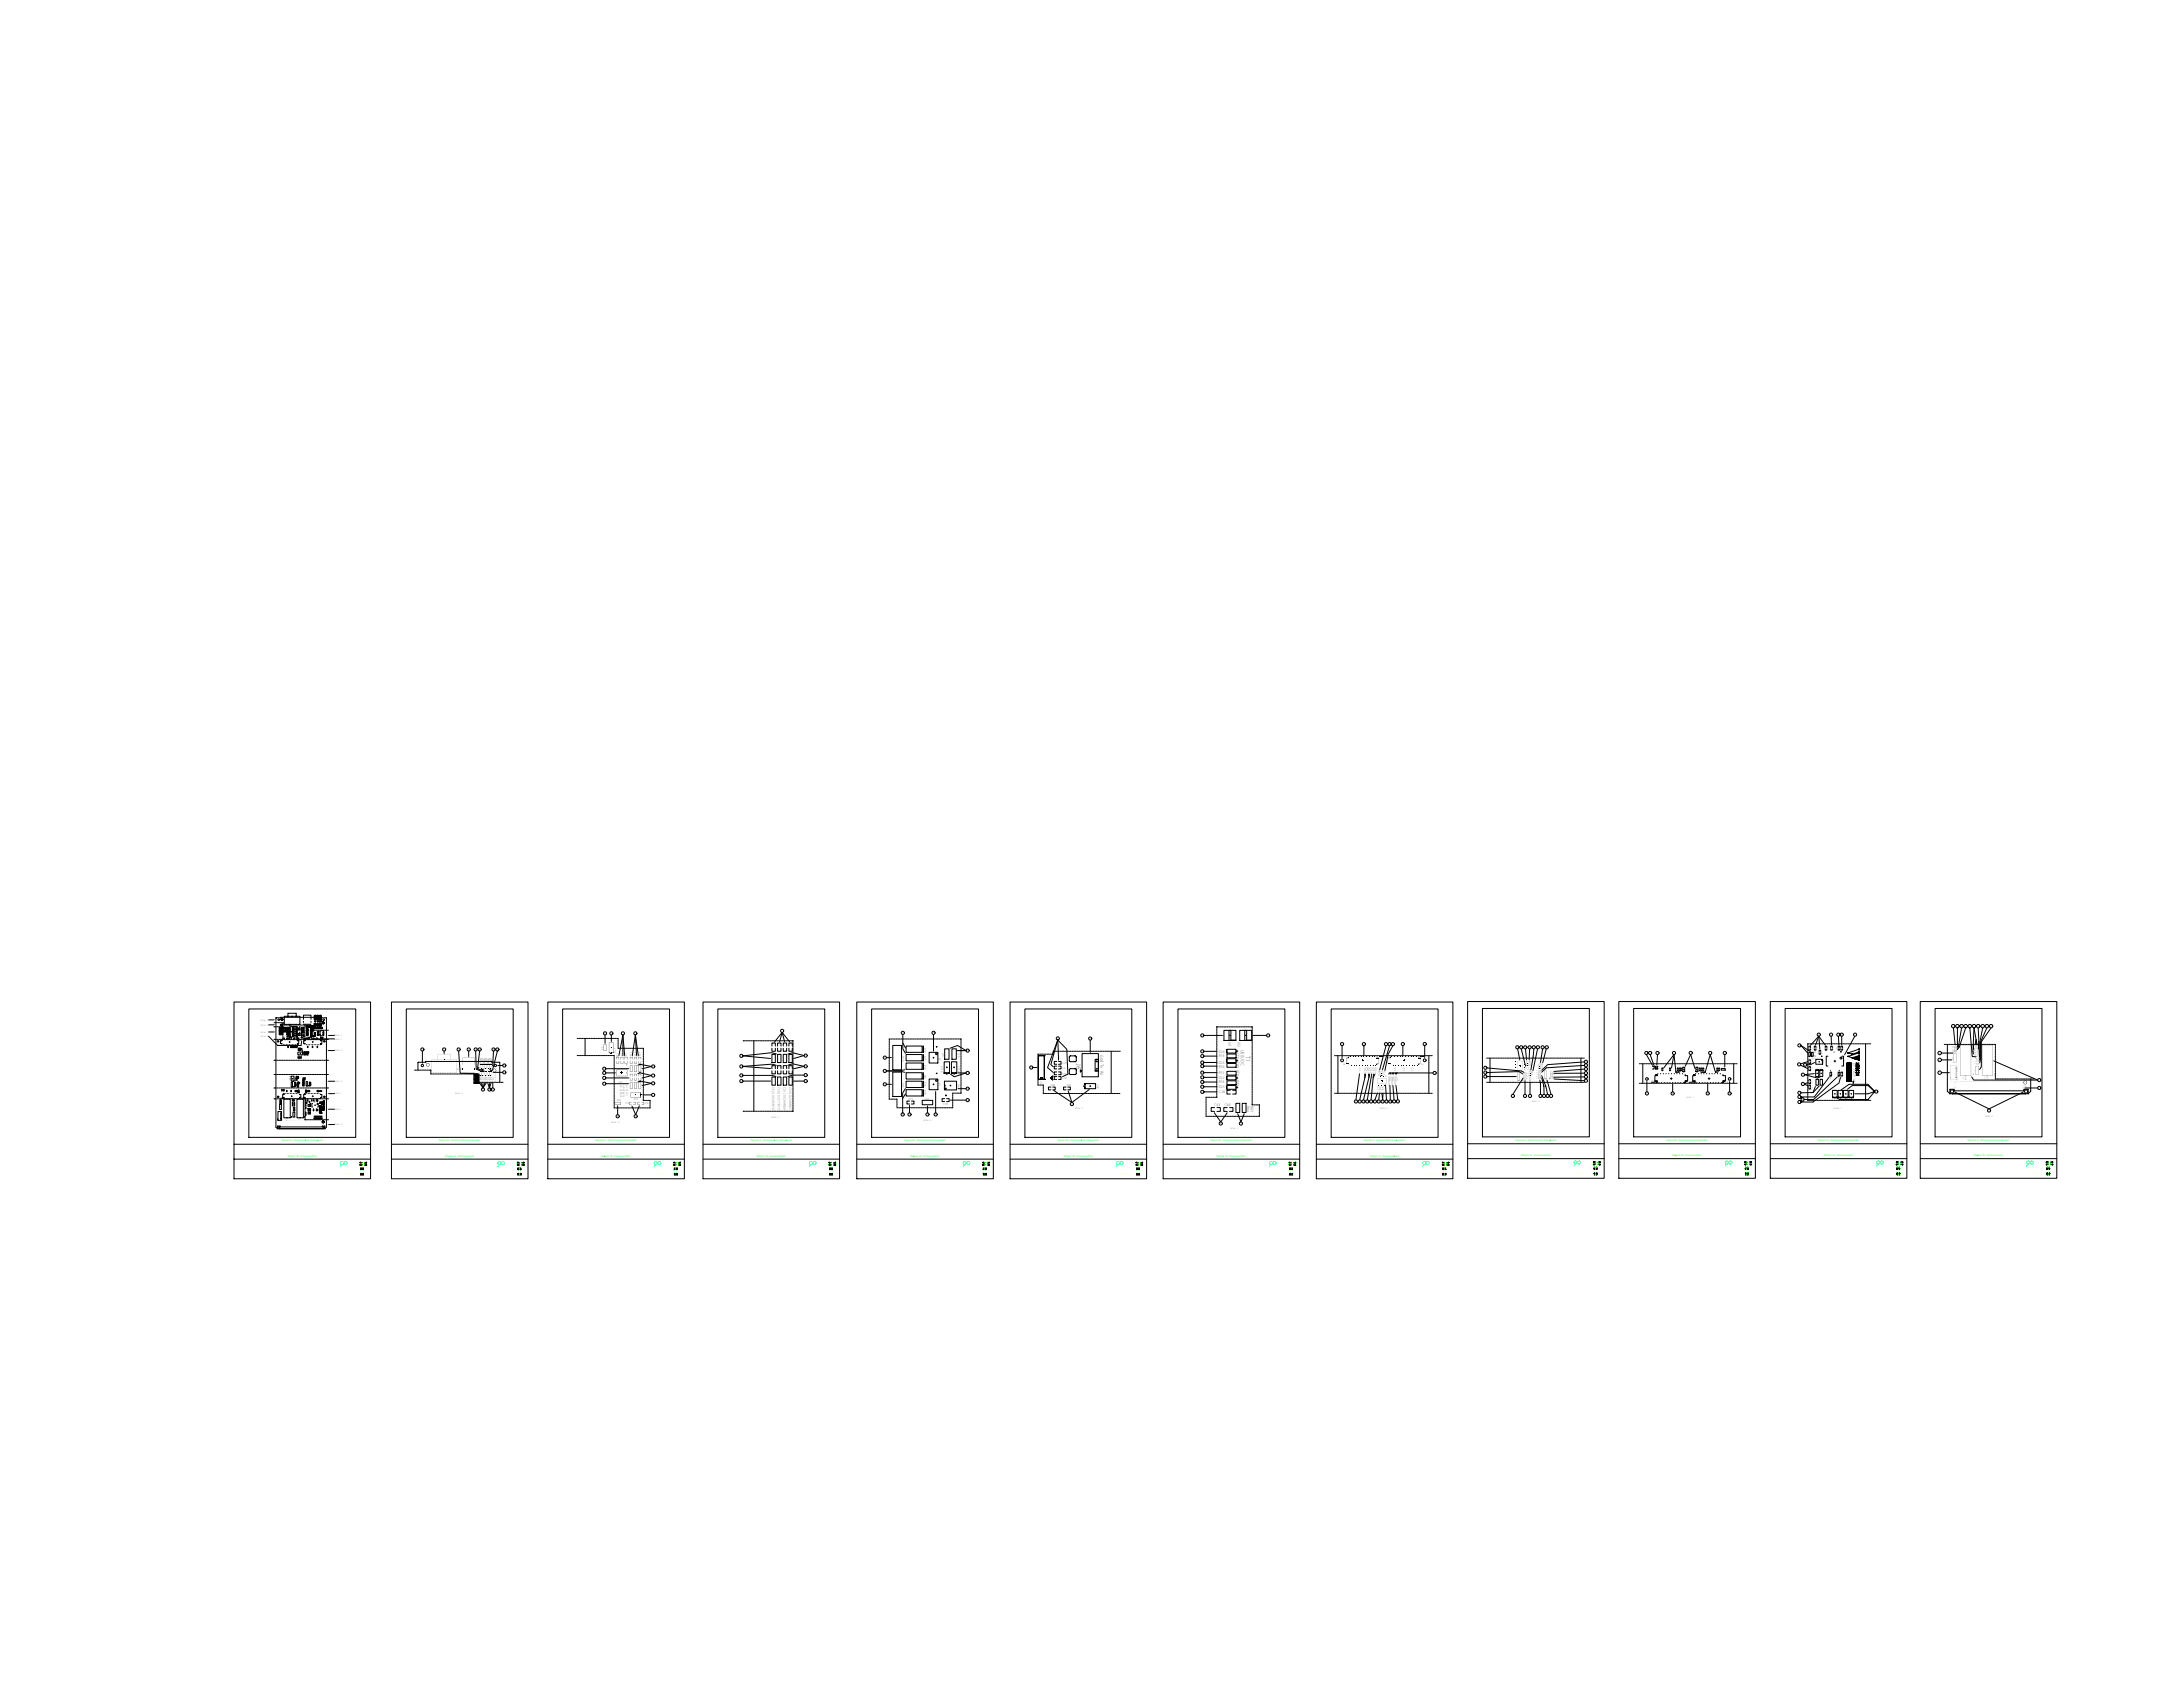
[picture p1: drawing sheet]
<svg xmlns="http://www.w3.org/2000/svg" width="279mm" height="216mm" viewBox="0 0 279 216" stroke-linecap="round" stroke-linejoin="round" font-family="sans-serif">
<defs><g id="words">
<text font-size=".9" x="137.7" y="136" transform="rotate(90 137.7 136)">J6</text>
<text font-size=".8" x="159.4" y="135.1" transform="rotate(90 159.4 135.1)">T1</text>
<g font-size=".6">
<text x="140.8" y="135" transform="rotate(90 140.8 135)">Gnd Tx Rx</text>
<text x="158.8" y="134.3" transform="rotate(90 158.8 134.3)">USB/OC</text>
</g>
<g font-size=".5">
<text x="156" y="136.6">R34</text>
<text x="156" y="135.3">R19</text>
<text x="156" y="136.1">D25</text>
<text x="156" y="134.7">D24</text>
<text x="156" y="137.5">R15</text>
<text x="157.2" y="133.3" transform="rotate(90 157.2 133.3)">U11</text>
<text x="158.2" y="134.7" transform="rotate(90 158.2 134.7)">TTX</text>
<text x="158.2" y="135.9" transform="rotate(90 158.2 135.9)">TRX PTX</text>
<text x="158.4" y="133.3" transform="rotate(90 158.4 133.3)">U12</text>
<text x="155.4" y="141.6">C43</text>
<text x="156" y="139.3">D23</text>
<text x="156" y="138.1">D22</text>
<text x="156" y="138.7">R16</text>
<text x="156" y="139.9">C20</text>
<text x="156.7" y="141.6">C60</text>
<text x="158.2" y="138.2" transform="rotate(90 158.2 138.2)">PRX</text>
<text x="159.6" y="141.5" transform="rotate(90 159.6 141.5)">R84</text>
<text x="160.1" y="141.5" transform="rotate(90 160.1 141.5)">R83</text>
</g>
<g font-size=".4">
<text x="115.5" y="135.2" transform="rotate(90 115.5 135.2)">R50</text>
<text x="118.3" y="134.1" transform="rotate(90 118.3 134.1)">D14</text>
<text x="118.3" y="135.2" transform="rotate(90 118.3 135.2)">D15</text>
<text x="118.3" y="136.3" transform="rotate(90 118.3 136.3)">D16</text>
<text x="118.3" y="137.5" transform="rotate(90 118.3 137.5)">D18</text>
<text x="120.1" y="135.4" transform="rotate(90 120.1 135.4)">P2</text>
<text x="120.4" y="136.4" transform="rotate(90 120.4 136.4)">CT18</text>
<text x="120.6" y="134.7" transform="rotate(90 120.6 134.7)">L19</text>
<text x="122.6" y="134.7" transform="rotate(90 122.6 134.7)">L20</text>
<text x="122.6" y="136.4" transform="rotate(90 122.6 136.4)">CT19</text>
<text x="136" y="136.8">C4</text>
<text x="136" y="136.2">C23</text>
<text x="136" y="137.5">C32</text>
<text x="237.2" y="136.1" transform="rotate(90 237.2 136.1)">DV-CNCS-A1</text>
<text x="98.8" y="139.1" transform="rotate(90 98.8 139.1)">C52 L14C45 R70</text>
<text x="99.6" y="139.1" transform="rotate(90 99.6 139.1)">C50 L12C77 R73</text>
<text x="100.3" y="139.1" transform="rotate(90 100.3 139.1)">C51 L13C44 R69</text>
<text x="101" y="139.1" transform="rotate(90 101 139.1)">C53 L15C49 R67</text>
<text x="115.5" y="138.6" transform="rotate(90 115.5 138.6)">R57</text>
<text x="116.2" y="140.8">C55</text>
<text x="118.3" y="138.5" transform="rotate(90 118.3 138.5)">D19</text>
<text x="118.3" y="139.6" transform="rotate(90 118.3 139.6)">D20</text>
<text x="118.4" y="140.8">L16</text>
<text x="120.1" y="138.6" transform="rotate(90 120.1 138.6)">P1</text>
<text x="120.7" y="141.4">C78</text>
<text x="122.6" y="138.8" transform="rotate(90 122.6 138.8)">U4</text>
<text x="133.1" y="138.4" transform="rotate(90 133.1 138.4)">U2</text>
<text x="134.5" y="139">C68</text>
<text x="136" y="138.1">C35</text>
<text x="136.5" y="139">C69</text>
<text x="140.4" y="138.8" transform="rotate(90 140.4 138.8)">CT8</text>
</g>
<g font-size=".3">
<text x="249.9" y="131.4">36</text>
<text x="250.4" y="131.4">34</text>
<text x="250.9" y="131.4">39</text>
<text x="251.4" y="131.4">34</text>
<text x="252" y="131.4">34</text>
<text x="252.6" y="131.4">4</text>
<text x="253" y="131.4">36</text>
<text x="253.6" y="131.4">34</text>
<text x="254.2" y="131.4">39</text>
<text x="254.7" y="131.4">44</text>
<text x="58.5" y="136.6" transform="rotate(90 58.5 136.6)">J8</text>
<text x="58.9" y="136.7" transform="rotate(90 58.9 136.7)">J7</text>
<text x="77" y="134" transform="rotate(90 77 134)">R2</text>
<text x="78.6" y="134.1" transform="rotate(90 78.6 134.1)">CT13</text>
<text x="78.9" y="134.8" transform="rotate(90 78.9 134.8)">C66</text>
<text x="79.5" y="134.8" transform="rotate(90 79.5 134.8)">C5</text>
<text x="80" y="134.8" transform="rotate(90 80 134.8)">C21</text>
<text x="80.7" y="134.6" transform="rotate(90 80.7 134.6)">C24</text>
<text x="81.2" y="134.6" transform="rotate(90 81.2 134.6)">C25</text>
<text x="81.7" y="134.6" transform="rotate(90 81.7 134.6)">C26</text>
<text x="171.9" y="136" transform="rotate(90 171.9 136)">J4</text>
<text x="181.9" y="136" transform="rotate(90 181.9 136)">J5</text>
<text x="232.1" y="134.5" transform="rotate(90 232.1 134.5)">T3 RTS</text>
<text x="248.1" y="134.9">39</text>
<text x="248.1" y="135.7">44</text>
<text x="248.1" y="137.4">27</text>
<text x="251.5" y="137.7" transform="rotate(90 251.5 137.7)">U14</text>
<text x="254.2" y="137.7" transform="rotate(90 254.2 137.7)">U7</text>
<text x="79" y="140.9">R39</text>
<text x="79.2" y="138.6">U21</text>
<text x="79.4" y="138.9" transform="rotate(90 79.4 138.9)">L6 C29 R76</text>
<text x="79.7" y="138.9" transform="rotate(90 79.7 138.9)">L10C28 R75</text>
<text x="80.1" y="141.3">C19</text>
<text x="80.1" y="138.9" transform="rotate(90 80.1 138.9)">L11 C27 R1</text>
<text x="81.1" y="140.7">CT6</text>
<text x="82.5" y="141.3">C18</text>
<text x="211.4" y="138.2" transform="rotate(90 211.4 138.2)">J1</text>
<text x="221" y="138.3" transform="rotate(90 221 138.3)">J3</text>
<text x="259.2" y="138.9" transform="rotate(90 259.2 138.9)">J2</text>
</g>
<g font-size=".3" fill="#0f0">
<text x="36.1" y="146.1">Figure X-X. Communication Arrangement</text>
<text x="36.8" y="148">Chapter 10. Communications</text>
<text x="56.2" y="146.1">Figure X-X. Communication Arrangement</text>
<text x="57" y="148">Chapter 10. Communications</text>
<text x="76.2" y="146.1">Figure X-X. Communication Arrangement</text>
<text x="77" y="148">Chapter 10. Communications</text>
<text x="96.1" y="146.1">Figure X-X. Communication Arrangement</text>
<text x="96.8" y="148">Chapter 10. Communications</text>
<text x="115.8" y="146.1">Figure X-X. Communication Arrangement</text>
<text x="116.5" y="148">Chapter 10. Communications</text>
<text x="135.4" y="146.1">Figure X-X. Communication Arrangement</text>
<text x="136.1" y="148">Chapter 10. Communications</text>
<text x="155" y="146.1">Figure X-X. Communication Arrangement</text>
<text x="155.7" y="148">Chapter 10. Communications</text>
<text x="174.6" y="146.1">Figure X-X. Communication Arrangement</text>
<text x="175.3" y="148">Chapter 10. Communications</text>
<text x="193.9" y="146">Figure X-X. Communication Arrangement</text>
<text x="194.7" y="148">Chapter 10. Communications</text>
<text x="213.3" y="146">Figure X-X. Communication Arrangement</text>
<text x="214.1" y="148">Chapter 10. Communications</text>
<text x="232.7" y="146">Figure X-X. Communication Arrangement</text>
<text x="233.4" y="148">Chapter 10. Communications</text>
<text x="251.9" y="146">Figure X-X. Communication Arrangement</text>
<text x="252.6" y="148">Chapter 10. Communications</text>
</g>
<g font-size=".2">
<text x="33.4" y="131.2">DETAIL 'B'</text>
<text x="33.4" y="130.6">DETAIL 'A'</text>
<text x="33.4" y="132.2">DETAIL 'C'</text>
<text x="33.4" y="132.7">DETAIL 'D'</text>
<text x="42.8" y="132.6">DETAIL 'E'</text>
<text x="42.8" y="133">DETAIL 'F'</text>
<text x="42.8" y="134.5">DETAIL 'G'</text>
<text x="53.9" y="134.4">56</text>
<text x="56.7" y="134.4">15</text>
<text x="58.6" y="134.4">23</text>
<text x="59.9" y="134.4">51</text>
<text x="60.7" y="134.4">24</text>
<text x="61.3" y="134.4">23</text>
<text x="63" y="134.4">23</text>
<text x="63.3" y="137.3" transform="rotate(90 63.3 137.3)">T2 XTX+3.3V</text>
<text x="63.5" y="134.4">24</text>
<text x="64.4" y="136.4">56</text>
<text x="64.4" y="137.3">23</text>
<text x="77.2" y="137.4">13</text>
<text x="77.2" y="136.9">20</text>
<text x="77.3" y="132.3">31</text>
<text x="78.1" y="132.3">11</text>
<text x="79.6" y="132.3">13</text>
<text x="81.2" y="132.3">7</text>
<text x="83.5" y="136.6">20</text>
<text x="83.5" y="137.7">7</text>
<text x="94.8" y="135.2">20</text>
<text x="94.8" y="137.7">34</text>
<text x="94.8" y="136.6">7</text>
<text x="100" y="132">7</text>
<text x="103" y="135.2">20</text>
<text x="103" y="137.7">34</text>
<text x="103" y="136.6">7</text>
<text x="113.1" y="137.1">43</text>
<text x="113.1" y="135.4">45</text>
<text x="115.4" y="132.3">43</text>
<text x="119.4" y="132.3">48</text>
<text x="123.7" y="137.4">11</text>
<text x="123.8" y="134.5">2</text>
<text x="131.9" y="136.7">46</text>
<text x="135.3" y="133">4</text>
<text x="139.4" y="133">26</text>
<text x="153.8" y="138">22</text>
<text x="153.8" y="136.1">22</text>
<text x="153.8" y="134.6">22</text>
<text x="153.8" y="137.4">40</text>
<text x="153.8" y="136.5">40</text>
<text x="153.8" y="135.2">40</text>
<text x="153.8" y="132.6">47</text>
<text x="162.2" y="132.6">47</text>
<text x="171.6" y="133.7">56</text>
<text x="174.4" y="133.7">54</text>
<text x="177.3" y="133.7">2</text>
<text x="177.7" y="133.7">11</text>
<text x="178.2" y="133.7">4</text>
<text x="179.4" y="133.7">55</text>
<text x="182.2" y="133.7">56</text>
<text x="183.5" y="137.4">35</text>
<text x="190" y="136.7">36</text>
<text x="190" y="137.3">32</text>
<text x="190" y="137.9">1</text>
<text x="194.1" y="134.1">17</text>
<text x="194.6" y="134.1">4</text>
<text x="195.1" y="134.1">11</text>
<text x="195.7" y="134.1">5</text>
<text x="196.2" y="134.1">11</text>
<text x="196.8" y="134.1">4</text>
<text x="197.3" y="134.1">11</text>
<text x="197.9" y="134.1">2</text>
<text x="202.9" y="137.9">32</text>
<text x="202.9" y="137.4">31</text>
<text x="202.9" y="136.9">36</text>
<text x="202.9" y="136.4">34</text>
<text x="202.9" y="136">39</text>
<text x="210.6" y="134.8">29</text>
<text x="211.1" y="134.8">33</text>
<text x="212.1" y="134.8">8</text>
<text x="214.2" y="134.8">4</text>
<text x="216.2" y="134.8">11</text>
<text x="218.8" y="134.8">4</text>
<text x="220.7" y="134.8">3</text>
<text x="230.2" y="133.9">31</text>
<text x="230.2" y="136.3">4</text>
<text x="230.6" y="137.6">11</text>
<text x="230.9" y="136.3">50</text>
<text x="231.5" y="135.3" transform="rotate(90 231.5 135.3)">R81</text>
<text x="231.8" y="134" transform="rotate(90 231.8 134)">C75</text>
<text x="231.8" y="135.7" transform="rotate(90 231.8 135.7)">C74</text>
<text x="231.8" y="136.6" transform="rotate(90 231.8 136.6)">C72</text>
<text x="231.9" y="135.3" transform="rotate(90 231.9 135.3)">R82</text>
<text x="232.4" y="136.8">CT1</text>
<text x="232.5" y="134" transform="rotate(90 232.5 134)">C12</text>
<text x="232.7" y="132.5">4</text>
<text x="232.9" y="136.8">CT7</text>
<text x="233.1" y="134.6" transform="rotate(90 233.1 134.6)">C71</text>
<text x="233.4" y="135.7" transform="rotate(90 233.4 135.7)">U45</text>
<text x="233.9" y="134" transform="rotate(90 233.9 134)">C11</text>
<text x="234.2" y="137.8" transform="rotate(90 234.2 137.8)">R45</text>
<text x="234.3" y="132.5">6</text>
<text x="234.6" y="134" transform="rotate(90 234.6 134)">C70</text>
<text x="235" y="134" transform="rotate(90 235 134)">C92</text>
<text x="235.2" y="132.5">5</text>
<text x="235.3" y="137.8" transform="rotate(90 235.3 137.8)">R60</text>
<text x="235.6" y="137.8" transform="rotate(90 235.6 137.8)">C3</text>
<text x="235.6" y="132.5">4</text>
<text x="235.9" y="134" transform="rotate(90 235.9 134)">C10</text>
<text x="236" y="135.7" transform="rotate(90 236 135.7)">U3</text>
<text x="237.3" y="132.5">19</text>
<text x="251.2" y="137.8" transform="rotate(90 251.2 137.8)">(TL)</text>
<text x="254" y="137.7" transform="rotate(90 254 137.7)">(CL)</text>
<text x="42.8" y="138.5">DETAIL 'H'</text>
<text x="42.8" y="140">DETAIL 'I'</text>
<text x="42.8" y="144">DETAIL 'K'</text>
<text x="42.8" y="142">DETAIL 'J'</text>
<text x="58.3" y="140">DETAIL 'A'</text>
<text x="61.7" y="139.5">40</text>
<text x="62.5" y="139.5">38</text>
<text x="62.9" y="139.5">40</text>
<text x="77.2" y="138.8">41</text>
<text x="77.3" y="138">7</text>
<text x="78.3" y="143.7">DETAIL 'B'</text>
<text x="78.9" y="142.9">34</text>
<text x="81.3" y="142.9">4</text>
<text x="83.4" y="140.2">11</text>
<text x="83.5" y="138.7">41</text>
<text x="94.8" y="138.4">33</text>
<text x="98.7" y="143">DETAIL 'C'</text>
<text x="103" y="138.4">33</text>
<text x="113.1" y="138.8">45</text>
<text x="115.4" y="142.7">43</text>
<text x="116.3" y="142.7">4</text>
<text x="118.2" y="143.5">DETAIL 'D'</text>
<text x="118.6" y="142.7">2</text>
<text x="119.6" y="142.7">48</text>
<text x="123.7" y="139.4">50</text>
<text x="123.8" y="140.9">4</text>
<text x="137.1" y="141.4">4</text>
<text x="137.7" y="141.9">DETAIL 'E'</text>
<text x="153.8" y="139.2">22</text>
<text x="153.8" y="138.6">40</text>
<text x="153.8" y="139.8">4</text>
<text x="156.2" y="143.9">4</text>
<text x="158.7" y="143.9">31</text>
<text x="173.5" y="141">4</text>
<text x="173.9" y="141">31</text>
<text x="174.4" y="141">34</text>
<text x="174.9" y="141">4</text>
<text x="175.4" y="141">32</text>
<text x="175.9" y="141">4</text>
<text x="176.3" y="141">31</text>
<text x="176.6" y="141.9">DETAIL 'G'</text>
<text x="176.9" y="141">4</text>
<text x="177.3" y="141.1">17</text>
<text x="177.8" y="141.1">32</text>
<text x="178.3" y="141">32</text>
<text x="178.8" y="141">32</text>
<text x="193.5" y="140.3">31</text>
<text x="195.1" y="140.3">36</text>
<text x="195.8" y="140.3">2</text>
<text x="196" y="141.1">DETAIL 'H'</text>
<text x="197" y="140.3">32</text>
<text x="197.5" y="140.3">31</text>
<text x="197.9" y="140.3">32</text>
<text x="198.4" y="140.3">1</text>
<text x="202.9" y="138.4">36</text>
<text x="210.7" y="140">56</text>
<text x="214" y="140">52</text>
<text x="215.9" y="140.6">DETAIL 'I'</text>
<text x="218.4" y="140">53</text>
<text x="221.2" y="140">56</text>
<text x="230.2" y="140.5">42</text>
<text x="230.2" y="141.1">5</text>
<text x="230.2" y="139.9">2</text>
<text x="230.6" y="140.8">60</text>
<text x="230.7" y="138.8">4</text>
<text x="231.8" y="138.4" transform="rotate(90 231.8 138.4)">C73</text>
<text x="231.8" y="139.1" transform="rotate(90 231.8 139.1)">C76</text>
<text x="232.5" y="138.9" transform="rotate(90 232.5 138.9)">L3</text>
<text x="233" y="138.9" transform="rotate(90 233 138.9)">L1</text>
<text x="234.6" y="139.5">CT12</text>
<text x="234.8" y="141.9">DETAIL 'J'</text>
<text x="235.3" y="139.5">CT14</text>
<text x="236" y="139.5">CT15</text>
<text x="236.7" y="139.5">CT11</text>
<text x="240" y="139.8">36</text>
<text x="250.1" y="139.5">A</text>
<text x="250.1" y="139.2">B</text>
<text x="254.1" y="142.9">DETAIL 'K'</text>
<text x="254.4" y="142.2">56</text>
<text x="258.9" y="139.5">A</text>
<text x="258.9" y="139.2">B</text>
<text x="258.9" y="138.9">C</text>
<text x="258.9" y="138.7">D</text>
<text x="260.9" y="139.3">16</text>
<text x="260.9" y="138.3">25</text>
<text x="157.5" y="144.4">DETAIL 'F'</text>
</g>
<g font-size=".2" fill="#ff0">
<text x="43.6" y="148.9">99</text>
<text x="44" y="148.9">000</text>
<text x="45.9" y="149.3">A</text>
<text x="45.9" y="148.7">A</text>
<text x="46" y="149.9">A</text>
<text x="46.5" y="149.9">A</text>
<text x="46.9" y="149.3">A</text>
<text x="46.9" y="148.7">A</text>
<text x="63.8" y="148.9">99</text>
<text x="64.2" y="148.9">000</text>
<text x="66.1" y="148.7">A</text>
<text x="66.1" y="149.3">A</text>
<text x="66.2" y="149.9">A</text>
<text x="66.7" y="149.9">A</text>
<text x="67.1" y="148.7">A</text>
<text x="67.1" y="149.3">A</text>
<text x="83.8" y="148.9">99</text>
<text x="84.2" y="148.9">000</text>
<text x="86.1" y="149.3">A</text>
<text x="86.1" y="148.7">A</text>
<text x="86.2" y="149.9">A</text>
<text x="86.7" y="149.9">A</text>
<text x="87.1" y="149.3">A</text>
<text x="87.1" y="148.7">A</text>
<text x="103.7" y="148.9">99</text>
<text x="104.1" y="148.9">000</text>
<text x="106" y="148.7">A</text>
<text x="106" y="149.3">A</text>
<text x="106" y="149.9">A</text>
<text x="106.5" y="149.9">A</text>
<text x="107" y="148.7">A</text>
<text x="107" y="149.3">A</text>
<text x="123.4" y="148.9">99</text>
<text x="123.8" y="148.9">000</text>
<text x="125.6" y="148.7">A</text>
<text x="125.6" y="149.3">A</text>
<text x="125.7" y="149.9">A</text>
<text x="126.2" y="149.9">A</text>
<text x="143" y="148.9">99</text>
<text x="143.4" y="148.9">000</text>
<text x="145.3" y="149.3">A</text>
<text x="145.3" y="148.7">A</text>
<text x="145.3" y="149.9">A</text>
<text x="145.8" y="149.9">A</text>
<text x="146.3" y="149.3">A</text>
<text x="146.3" y="148.7">A</text>
<text x="162.6" y="148.9">99</text>
<text x="163" y="148.9">000</text>
<text x="164.8" y="149.3">A</text>
<text x="164.8" y="148.7">A</text>
<text x="164.9" y="149.9">A</text>
<text x="165.4" y="149.9">A</text>
<text x="165.8" y="149.3">A</text>
<text x="165.8" y="148.7">A</text>
<text x="182.2" y="148.9">99</text>
<text x="182.6" y="148.9">000</text>
<text x="184.5" y="149.3">A</text>
<text x="184.5" y="148.7">A</text>
<text x="184.5" y="149.9">A</text>
<text x="185" y="149.9">A</text>
<text x="185.5" y="149.3">A</text>
<text x="185.5" y="148.7">A</text>
<text x="201.5" y="148.9">99</text>
<text x="201.9" y="148.9">000</text>
<text x="203.8" y="149.3">A</text>
<text x="203.8" y="148.6">A</text>
<text x="203.9" y="149.8">A</text>
<text x="204.4" y="149.8">A</text>
<text x="204.8" y="149.3">A</text>
<text x="204.8" y="148.7">A</text>
<text x="220.9" y="148.9">99</text>
<text x="221.3" y="148.9">000</text>
<text x="223.2" y="149.3">A</text>
<text x="223.2" y="148.6">A</text>
<text x="223.3" y="149.8">A</text>
<text x="223.7" y="149.8">A</text>
<text x="224.2" y="149.3">A</text>
<text x="224.2" y="148.7">A</text>
<text x="240.3" y="148.9">99</text>
<text x="240.7" y="148.9">000</text>
<text x="242.6" y="149.3">A</text>
<text x="242.6" y="148.6">A</text>
<text x="242.6" y="149.8">A</text>
<text x="243.1" y="149.8">A</text>
<text x="243.6" y="149.3">A</text>
<text x="243.6" y="148.7">A</text>
<text x="259.5" y="148.9">99</text>
<text x="259.9" y="148.9">000</text>
<text x="261.7" y="149.3">A</text>
<text x="261.7" y="148.6">A</text>
<text x="261.8" y="149.8">A</text>
<text x="262.3" y="149.8">A</text>
<text x="262.7" y="149.3">A</text>
<text x="262.7" y="148.7">A</text>
<text x="44" y="150.4">SECTION A-A</text>
<text x="64.2" y="150.4">SECTION A-A</text>
<text x="84.2" y="150.4">SECTION A-A</text>
<text x="104.1" y="150.4">SECTION A-A</text>
<text x="123.7" y="150.4">SECTION A-A</text>
<text x="143.4" y="150.4">SECTION A-A</text>
<text x="163" y="150.4">SECTION A-A</text>
<text x="182.6" y="150.4">SECTION A-A</text>
<text x="201.9" y="150.3">SECTION A-A</text>
<text x="221.3" y="150.3">SECTION A-A</text>
<text x="240.7" y="150.3">SECTION A-A</text>
<text x="259.9" y="150.3">SECTION A-A</text>
</g>
</g></defs>
<path d="M30 128.2h17.4v22.7h-17.4zM31.8 129.1h13.7v16.5h-13.7zM30 148.3h17.4M30 146.4h17.4" fill="none" stroke="#000" stroke-width=".13"/>
<g fill="none" stroke="#0ff" stroke-width=".13">
<circle cx="43.8" cy="148.8" r=".2"/>
<circle cx="44.2" cy="148.8" r=".2"/>
</g>
<path d="M43.6 149.2v.1l-.1 .1z" fill="#0ff"/>
<path d="M43.8 149.1l-.2 .2" fill="none" stroke="#0ff" stroke-width=".13"/>
<g fill="none" stroke="#0f0" stroke-width=".13">
<path d="M46 148.8h.3M46 149.1h.3M46.1 148.7l.2 .1zM46.1 149.1h.2h-.2zM46.1 148.7l.2 .1-.2 .1zM46.1 149l.2 .1h-.2zM46.1 149.4h.2M46.1 150.2l.1 .2zM46.1 150.2h.2l-.1 .2zM46.1 150.4h.2M46.2 149.4l-.1 .3zM46.2 149.4v.4"/>
<path d="M46.2 149.4l.1 .3h-.2zM46.2 150.1v.3M46.3 148.7v.2M46.3 149v.1M46.4 149.4h.1M46.4 150.4h.1M46.4 150.2h.1v.2zM46.5 149.4v.3zM46.5 149.4v.4M46.5 149.4v.3h-.1zM46.5 150.2v.2zM46.5 150.1v.3"/>
<path d="M46.7 149.1h.3M46.7 148.8h.3M46.7 148.7v.2M46.7 149v.1M46.7 148.8l.2-.1zM46.7 149.1h.2zM46.7 148.8l.2-.1v.2zM46.7 149.1l.2-.1v.1zM66.2 148.8h.3M66.2 149.1h.3M66.3 149.1h.2h-.2zM66.3 148.7l.2 .1z"/>
<path d="M66.3 148.7l.2 .1-.2 .1zM66.3 149l.2 .1h-.2zM66.3 149.4h.1M66.3 150.2l.1 .2zM66.3 150.2h.1v.2zM66.3 150.4h.1M66.3 149.4v.3zM66.3 149.4v.4M66.3 149.4l.1 .3h-.1zM66.4 150.1v.3M66.5 148.7v.2M66.5 149v.1"/>
<path d="M66.5 149.4h.2M66.6 150.2h.1l-.1 .2zM66.6 150.4h.1M66.6 149.4l.1 .3zM66.6 149.4v.4M66.6 149.4l.1 .3h-.2zM66.6 150.1v.3M66.8 149.1h.3M66.8 148.8h.3M66.8 148.7v.2M66.8 149v.1M66.8 149.1h.3z"/>
<path d="M66.8 148.8l.3-.1zM66.8 148.8l.3-.1v.2zM66.8 149.1l.3-.1v.1z"/>
</g>
<g fill="none" stroke="#000" stroke-width=".13">
<path d="M34.4 132.6l1.1 1.2h3M34.4 132.1h.7M34.4 131.2h.7M35.1 131.4h.1M35.1 139.2h.1M35.1 137.5h.1M35.1 135.7h.1M35.1 133h.1M36.2 131.4h.1M36.3 130.9v.3M37.1 132.8h.2v.2M38.8 132.6h.2"/>
<path d="M39 131.2h.1M39 132.6h.1M39.7 132.8h.2v.2M40 133h2.8M40.2 131.8v.1M42 139.2h.1M42 137.5h.1M42 135.7h.1M42 133h.1M42 134.4h.8M42 138.4h.8M42.1 132.5h.7"/>
<path d="M42.1 140h.7M35.1 140.6h.1M39 143.3h.1M39 140.6h.1M42 140.6h.1M42 143.3h.1M42.1 142h.7M42.1 143.9h.7M46.1 148.7l.2 .1zM46.1 149.1h.2zM46.1 148.8h.2zM46.1 148.8h.1z"/>
<path d="M46.1 149.1h.1zM46.1 148.8h.1M46.1 149.1h.1M46.1 150.2l.1 .2zM46.2 150.2v.2zM46.2 150.2v.1zM46.2 149.6h.1M46.2 149.6v.1zM46.2 150.2h.1M46.2 149.5l-.1 .2zM46.5 149.5v.2zM46.5 150.2v.2z"/>
<path d="M46.5 149.6v.1zM46.5 149.7h.1M46.5 149.6h.1M46.5 150.2v.1zM46.5 150.2h.1M46.7 148.8h.2zM46.7 149.1h.2zM46.8 148.8h.1zM46.8 149.1h.1zM46.9 148.8h.1M46.9 149.1h.1M66.3 149.1h.2z"/>
<path d="M66.3 148.7l.2 .1zM66.3 149.1h.1zM66.3 148.7l.1 .1zM66.3 148.8h.1zM66.3 149.1h.1M66.3 148.8h.1M66.3 150.2l.1 .2zM66.3 150.2v.2zM66.3 150.2v.1zM66.3 149.6h.1M66.3 149.6v.1zM66.3 150.2h.1"/>
<path d="M66.3 149.5v.2zM66.6 149.5l.1 .2zM66.6 150.2v.2zM66.6 149.6v.1zM66.6 149.6h.1M66.6 150.2v.1zM66.6 150.2h.1M66.8 149.1h.2zM66.8 148.8h.2zM66.9 149.1h.1zM66.9 148.8h.1zM67 149.1h.1"/>
<path d="M67 148.8h.1"/>
<circle cx="35.7" cy="144.3" r=".1"/>
<circle cx="41.4" cy="144.3" r=".1"/>
</g>
<path d="M36.2 131.4h-1.1M39 132.6v-1.4M40.2 131.9h-.5M42 139.2h-6.9M42 137.5h-6.9M42 135.7h-6.9M42 133h-6.9M39 140.6v2.7M42 140.6h-6.9M42 143.3h-3" fill="none" stroke="#000" stroke-width=".13" stroke-dasharray=".2 .1"/>
<path d="M36.2 133v-1.6M36.3 130.9h-1.2M37.1 132.8v-1.6M38.8 133v-.4M39.7 131.2v1.6M39.7 131.2h-3.4M42 131.8h-1.8" fill="none" stroke="#000" stroke-width=".13" stroke-dasharray=".2 .1" stroke-dashoffset=".1"/>
<path d="M35.1 132l.2 .1h-.2zM35.1 131.1l.2 .1h-.2zM39.8 133l.2-.1v.1zM41.8 134.4h.2v.1zM41.9 138.4l.1-.1v.1zM41.9 132.5h.2zM41.9 140l.2-.1v.1zM41.9 142l.2-.1v.1zM41.9 143.9h.2v.1z" fill="#000"/>
<path d="M63.7 149.2l.1 .1-.2 .1z" fill="#0ff"/>
<g fill="none" stroke="#0ff" stroke-width=".13">
<path d="M63.9 149.1l-.2 .2"/>
<circle cx="63.9" cy="148.8" r=".2"/>
<circle cx="64.4" cy="148.8" r=".2"/>
<circle cx="83.9" cy="148.8" r=".2"/>
<circle cx="84.4" cy="148.8" r=".2"/>
</g>
<g fill="none" stroke="#000" stroke-width=".13">
<path d="M50.1 128.2h17.5v22.7h-17.5zM52 129.1h13.7v16.5h-13.7zM53.1 137h.1M55.1 137h.1M56.8 134.5v.3M58.7 134.5l.2 2.9h2.3M60 134.5v.7M60.7 137.4v.1M60.7 138.6h.1M60.9 134.5l.1 2.3 .6 .3M61.1 136.8l.9 .3M61.2 136.6l-.1 .2"/>
<path d="M61.4 134.5l-.3 2.3M61.4 138.6l.4 .6M61.4 138.5v.1M61.6 138.7l.2 .5M61.8 138.7v.5M62 138.7l-.2 .5M62.2 138.6l-.4 .6M62.4 138.7l.2 .5M62.6 138.7v.5M62.9 138.6l-.3 .6M63.1 138.6v.6M63.2 134.5l-.1 1.9"/>
<path d="M63.7 134.5l-.7 2.4-.3 .2M64.3 138.5h.1M70.1 128.2h17.5v22.7h-17.5zM72 129.1h13.7v16.5h-13.7zM50.1 146.4h17.5M50.1 148.3h17.5M70.1 146.4h17.5M70.1 148.3h17.5"/>
<circle cx="56.8" cy="134.3" r=".2"/>
<circle cx="58.7" cy="134.3" r=".2"/>
<circle cx="60" cy="134.3" r=".2"/>
<circle cx="60.9" cy="134.3" r=".2"/>
<circle cx="61.4" cy="134.3" r=".2"/>
<circle cx="61.8" cy="139.4" r=".2"/>
<circle cx="62.6" cy="139.4" r=".2"/>
<circle cx="63.1" cy="139.4" r=".2"/>
<circle cx="63.2" cy="134.3" r=".2"/>
<circle cx="63.7" cy="134.3" r=".2"/>
<circle cx="64.5" cy="137.2" r=".2"/>
</g>
<path d="M60.7 137.4h-5.6M61.4 138.6h-.7" fill="none" stroke="#000" stroke-width=".13" stroke-dasharray=".2 .1" stroke-dashoffset=".1"/>
<path d="M55.1 137h-2M55.1 137.4v-.4M60.7 137.4v1.2M64.4 138.5h-3" fill="none" stroke="#000" stroke-width=".13" stroke-dasharray=".2 .1"/>
<g fill="#000">
<path d="M56.8 134.8h.1l-.1 .2zM60 135.2v.2zM61.2 137.4h.2h-.2zM61.2 136.6l.2-.1zM61.4 138.4v.2zM61.6 138.5v.2zM61.6 137.1l.2 .1zM61.8 138.5v.2zM62 138.5l.1 .2h-.1zM62 137.1l.2 .1zM62.2 138.4l.1 .2h-.1zM62.4 138.5l.1 .2h-.1z"/>
<path d="M62.6 138.5l.1 .2h-.1zM62.6 137.2l.1-.2zM62.9 138.4v.2h-.1zM63.1 138.4v.2h-.1zM63 136.4l-.1 .1z"/>
</g>
<path d="M83.7 149.2l.1 .1-.2 .1z" fill="#0ff"/>
<path d="M83.9 149.1l-.1 .2" fill="none" stroke="#0ff" stroke-width=".13"/>
<g fill="none" stroke="#0f0" stroke-width=".13">
<path d="M86.2 148.8h.3M86.2 149.1h.3M86.3 148.7l.2 .1zM86.3 149.1h.2h-.2zM86.3 148.7l.2 .1-.2 .1zM86.3 149l.2 .1h-.2zM86.3 149.4h.1M86.3 150.2l.1 .2zM86.3 150.2h.1v.2zM86.3 150.4h.1M86.4 149.4l-.1 .3zM86.4 149.4v.4"/>
<path d="M86.4 149.4v.3h-.1zM86.4 150.1v.3M86.5 148.7v.2M86.5 149v.1M86.6 149.4h.1M86.6 150.4h.1M86.6 150.2h.1l-.1 .2zM86.6 149.4l.1 .3zM86.6 149.4v.4M86.6 149.4l.1 .3h-.1zM86.6 150.1v.3M86.8 149.1h.4"/>
<path d="M86.8 148.8h.4M86.8 148.7v.2M86.8 149v.1M86.8 148.8l.3-.1zM86.8 149.1h.3zM86.8 148.8l.3-.1v.2zM86.8 149.1l.3-.1v.1zM106 148.8h.4M106 149.1h.4M106.1 149.1h.3h-.3zM106.1 148.7l.3 .1zM106.1 148.7l.3 .1-.3 .1z"/>
<path d="M106.1 149l.3 .1h-.3zM106.2 149.4h.1M106.2 150.2v.2zM106.2 150.2h.1l-.1 .2zM106.2 150.4h.1M106.2 149.4v.3zM106.2 149.4v.4M106.2 149.4l.1 .3h-.1zM106.2 150.1v.3M106.4 148.7v.2M106.4 149v.1M106.4 149.4h.2"/>
<path d="M106.4 150.2h.2l-.1 .2zM106.4 150.4h.2M106.5 149.4l.1 .3zM106.5 149.4v.4M106.5 149.4l.1 .3h-.2zM106.5 150.2h.1l-.1 .2zM106.5 150.1v.3M106.7 149.1h.3M106.7 148.8h.3M106.7 148.7v.2M106.7 149v.1M106.7 149.1h.2z"/>
<path d="M106.7 148.8l.2-.1zM106.7 148.8l.2-.1v.2zM106.7 149.1l.2-.1v.1z"/>
</g>
<g fill="none" stroke="#000" stroke-width=".13">
<path d="M77.4 132.5v1M77.5 138.7h2.9M77.5 137.3h1.2M77.5 136.8h2.9M77.5 138h2.9M78.2 132.5v.8M81.7 136.3l.2-.1 1.5 .3-1.2 .3M81.7 138.5l.2-.1 1.5 .2-1.2 .3M81.7 137.4l.2-.1 1.5 .3-1.2 .4M82.3 134.2h.1M82.3 140.1h1.1M82.3 140.8h.1"/>
<path d="M83.2 140.8h.1M86.3 148.7l.2 .1zM86.3 149.1h.2zM86.3 148.7l.1 .1zM86.3 149.1h.1zM86.3 148.8h.1zM86.3 148.8h.1M86.3 149.1h.1M86.3 150.2l.1 .2zM86.3 150.2l.1 .1zM86.3 149.6h.1M86.3 149.6v.1z"/>
<path d="M86.3 150.2h.1M86.3 149.5v.2zM86.4 149.5l-.1 .2zM86.6 149.5l.1 .2zM86.6 150.2v.2zM86.6 149.6l.1 .1zM86.6 149.6h.1M86.6 150.2v.1zM86.7 150.2v.1zM86.7 150.2h.1M86.8 148.8h.3zM86.8 149.1h.3z"/>
<path d="M86.9 148.8h.2zM86.9 149.1h.2zM86.9 148.8h.1zM86.9 149.1h.1zM87 148.8h.1M87 149.1h.1M106.1 149.1h.2zM106.1 148.7l.2 .1zM106.1 148.8h.2zM106.1 149.1h.1zM106.1 148.8h.1zM106.2 149.1h.1"/>
<path d="M106.2 148.8h.1M106.2 150.2v.2zM106.2 150.2v.1zM106.2 149.6h.1M106.2 150.2h.1M106.2 149.6v.1zM106.2 149.5v.2zM106.5 149.5v.2zM106.5 150.2v.2zM106.5 149.6v.1zM106.5 149.6h.1M106.5 150.2v.1z"/>
<path d="M106.5 150.2h.1M106.7 149.1h.2zM106.7 148.8h.2zM106.8 149.1h.1zM106.8 148.8h.1zM106.9 149.1h.1M106.9 148.8h.1"/>
<circle cx="77.3" cy="138.7" r=".2"/>
<circle cx="77.3" cy="136.8" r=".2"/>
<circle cx="77.3" cy="138" r=".2"/>
<circle cx="77.3" cy="137.3" r=".2"/>
<circle cx="77.4" cy="132.2" r=".2"/>
<circle cx="78.2" cy="132.2" r=".2"/>
<circle cx="79.7" cy="132.2" r=".2"/>
<circle cx="81.3" cy="132.2" r=".2"/>
<circle cx="83.6" cy="138.6" r=".2"/>
<circle cx="83.6" cy="137.6" r=".2"/>
<circle cx="83.6" cy="136.5" r=".2"/>
<circle cx="79.1" cy="142.9" r=".2"/>
<circle cx="81.4" cy="142.9" r=".2"/>
<circle cx="83.6" cy="140.1" r=".2"/>
</g>
<g fill="#000">
<path d="M77.4 133.5h.1l-.1 .2zM78.2 133.3h.1l-.1 .2zM78.7 137.3h.2h-.2zM80.4 138.7h.2h-.2zM80.4 137.9l.2 .1h-.2zM80.4 136.7l.2 .1h-.2zM81.5 136.4l.2-.1zM81.5 138.5h.2zM81.5 137.5l.2-.1zM82 138l.2-.1v.1zM82 136.8l.2-.1v.1zM82 138.9h.2v.1z"/>
<path d="M82.1 140.1h.2v.1z"/>
</g>
<path d="M79.1 134.2v-1.3M79.1 132.9h-5.2M78.6 141.8h4.6M78.6 141.8v-6.7M83.2 141.8v-1" fill="none" stroke="#000" stroke-width=".13" stroke-dasharray=".2 .1" stroke-dashoffset=".1"/>
<path d="M78.6 135.1h-4.7M82.3 134.2h-3.2M82.3 140.8v-6.6M83.2 140.8h-.9" fill="none" stroke="#000" stroke-width=".13" stroke-dasharray=".2 .1"/>
<path d="M103.6 149.2v.1l-.1 .1z" fill="#0ff"/>
<g fill="none" stroke="#0ff" stroke-width=".13">
<path d="M103.8 149.1l-.2 .2"/>
<circle cx="103.8" cy="148.8" r=".2"/>
<circle cx="104.2" cy="148.8" r=".2"/>
</g>
<g fill="none" stroke="#000" stroke-width=".13">
<path d="M90 128.2h17.5v22.7h-17.5zM91.9 129.1h13.7v16.5h-13.7zM95.1 138.4h3.5M95.1 136.5l3.5 .3M95.1 135.1l3.5 .4M95.1 137.6h3.7l.5 .2M95.1 133.2h.1M99.3 136.3l-.5-.1-3.7 .3M99.3 134.9l-.5-.2-3.7 .4M100.9 136.3l.5-.2 1.5 .4-1.3 .3M100.9 134.9l.5-.2 1.5 .4-1.3 .4M101.4 133.2h.1"/>
<path d="M101.5 133.2h.1M101.6 138.4h1.3M102.9 137.6h-1.5l-.5 .2M90 146.4h17.5M90 148.3h17.5M95.1 142.2h.1M101.5 142.2h-.1M125.8 149.1h.2zM125.8 148.7l.2 .1zM125.8 148.8h.2zM125.8 149.1h.1zM125.8 148.8h.1z"/>
<path d="M125.8 149.1h.1M125.8 148.8h.1M125.9 150.2v.2zM125.9 150.2v.1zM125.9 149.6h.1M125.9 150.2h.1M125.9 149.6v.1zM125.9 149.5v.2zM125.9 149.5l-.1 .2zM126.2 149.5v.2zM126.2 150.2v.2zM126.2 149.6v.1z"/>
<path d="M126.2 149.6h.1M126.2 150.2v.1zM126.2 150.2h.1M126.4 149.1h.2zM126.4 148.8h.2zM126.5 149.1h.1zM126.5 148.8h.1zM126.6 149.1h.1M126.6 148.8h.1"/>
<circle cx="94.9" cy="138.4" r=".2"/>
<circle cx="94.9" cy="137.6" r=".2"/>
<circle cx="94.9" cy="135.1" r=".2"/>
<circle cx="94.9" cy="136.5" r=".2"/>
<circle cx="100.1" cy="131.9" r=".2"/>
<circle cx="103.1" cy="138.4" r=".2"/>
<circle cx="103.1" cy="135.1" r=".2"/>
<circle cx="103.1" cy="136.5" r=".2"/>
<circle cx="103.1" cy="137.6" r=".2"/>
</g>
<path d="M101.5 133.2h-6.4M101.5 142.2v-9M101.5 142.2h-6.4" fill="none" stroke="#000" stroke-width=".13" stroke-dasharray=".2 .1"/>
<path d="M98.6 138.3l.2 .1h-.2zM98.6 136.7l.2 .1h-.2zM98.6 135.4l.2 .1h-.2zM99.3 137.7l.2 .1zM99.3 136.3l.2 .1zM99.3 134.8l.2 .1zM100.7 137.8l.2-.1zM100.7 136.4l.2-.1zM100.7 134.9h.2zM101.4 138.4l.2-.1v.1zM101.4 136.8l.2-.1v.1zM101.4 135.5l.2-.1v.1z" fill="#000"/>
<g fill="none" stroke="#0f0" stroke-width=".13">
<path d="M125.7 149.1h.3M125.7 148.8h.3M125.8 149.1h.2h-.2zM125.8 148.7l.2 .1zM125.8 148.7l.2 .1-.2 .1zM125.8 149l.2 .1h-.2zM125.8 149.4h.2M125.8 150.2l.1 .2zM125.8 150.2h.2l-.1 .2zM125.8 150.4h.2M125.9 149.4l.1 .3h-.2zM125.9 149.4l-.1 .3z"/>
<path d="M125.9 149.4v.4M125.9 150.1v.3M126 148.7v.2M126 149v.1M126.1 149.4h.1M126.1 150.2h.1v.2zM126.1 150.4h.1M126.2 149.4v.3zM126.2 149.4v.4M126.2 149.4v.3h-.1zM126.2 150.2v.2zM126.2 150.1v.3"/>
<path d="M126.4 149.1h.3M126.4 148.8h.3M126.4 148.7v.2M126.4 149v.1M126.4 149.1h.2zM126.4 148.8l.2-.1zM126.4 148.8l.2-.1v.2zM126.4 149.1l.2-.1v.1z"/>
</g>
<path d="M123.3 149.2v.1l-.1 .1z" fill="#0ff"/>
<g fill="none" stroke="#0ff" stroke-width=".13">
<path d="M123.5 149.1l-.2 .2"/>
<circle cx="123.5" cy="148.8" r=".2"/>
<circle cx="123.9" cy="148.8" r=".2"/>
<circle cx="143.1" cy="148.8" r=".2"/>
<circle cx="143.5" cy="148.8" r=".2"/>
</g>
<g fill="none" stroke="#000" stroke-width=".13">
<path d="M109.7 128.2h17.4v22.7h-17.4zM111.6 129.1h13.6v16.5h-13.6zM113.4 138.8h.7M113.4 135.4h.7M113.4 137.1h1.9l.5 .1M115.6 133.5l.3 .6M115.8 136.9l-.5 .1-1.9 .1M115.9 139.3l-.4 .6v2.5M119.5 132.4v2.1M119.8 139.7v2.7M121.6 134.1l1-.3 1 .7h-1.2M123 133h.1"/>
<path d="M123 139.9h.1M123.6 137.3l-1.5 .5-.4-.3M129.3 128.2h17.5v22.7h-17.5zM131.2 129.1h13.7v16.5h-13.7zM109.7 146.4h17.4M109.7 148.3h17.4M115.9 140l-.4 .6M116.4 141.5v.9M118.7 141.6v.8M121.7 140.8h1.9M129.3 146.4h17.5M129.3 148.3h17.5"/>
<circle cx="113.2" cy="137.1" r=".2"/>
<circle cx="113.2" cy="135.4" r=".2"/>
<circle cx="113.2" cy="138.8" r=".2"/>
<circle cx="115.6" cy="132.2" r=".2"/>
<circle cx="119.5" cy="132.2" r=".2"/>
<circle cx="123.8" cy="137.3" r=".2"/>
<circle cx="123.8" cy="134.5" r=".2"/>
<circle cx="123.8" cy="139.3" r=".2"/>
<circle cx="115.5" cy="142.6" r=".2"/>
<circle cx="116.4" cy="142.6" r=".2"/>
<circle cx="118.7" cy="142.6" r=".2"/>
<circle cx="119.8" cy="142.6" r=".2"/>
<circle cx="123.8" cy="140.8" r=".2"/>
</g>
<path d="M121.9 139.9h1.1M123 139.9v-6.9M113.8 140.7v-7.7M114.8 141.7v-1M121.9 141.8h-7.1" fill="none" stroke="#000" stroke-width=".13" stroke-dasharray=".2 .1"/>
<path d="M123 133h-9.2M114.8 140.7h-1M121.9 141.8v-1.9" fill="none" stroke="#000" stroke-width=".13" stroke-dasharray=".2 .1" stroke-dashoffset=".1"/>
<g fill="#000">
<path d="M114.1 138.7l.2 .1h-.2zM114.1 135.3l.2 .1h-.2zM115.8 136.9h.2zM115.8 137.2l.2 .1h-.2zM116 139.2l-.1 .2zM115.9 134.1l.1 .2zM119.4 134.5h.1v.2zM119.8 139.5v.2h-.1zM121.5 134.2h.2zM121.5 137.4l.2 .1zM116 139.9l-.2 .1zM116.4 141.3v.2z"/>
<path d="M118.7 141.4v.2zM121.5 140.8h.2z"/>
</g>
<path d="M142.9 149.2v.1l-.1 .1z" fill="#0ff"/>
<g fill="none" stroke="#0ff" stroke-width=".13">
<path d="M143.1 149.1l-.2 .2"/>
<circle cx="162.7" cy="148.8" r=".2"/>
<circle cx="163.1" cy="148.8" r=".2"/>
</g>
<g fill="none" stroke="#0f0" stroke-width=".13">
<path d="M145.3 148.8h.4M145.3 149.1h.4M145.4 148.7l.3 .1zM145.4 149.1h.3h-.3zM145.4 148.7l.3 .1-.3 .1zM145.4 149l.3 .1h-.3zM145.5 149.4h.1M145.5 150.2v.2zM145.5 150.2h.1l-.1 .2zM145.5 150.4h.1M145.5 149.4v.3zM145.5 149.4v.4"/>
<path d="M145.5 149.4l.1 .3h-.1zM145.5 150.1v.3M145.7 148.7v.2M145.7 149v.1M145.7 149.4h.1M145.7 150.4h.2M145.7 150.2h.2l-.1 .2zM145.8 149.4v.3zM145.8 149.4v.4M145.8 149.4v.3h-.1zM145.8 150.2h.1l-.1 .2zM145.8 150.1v.3"/>
<path d="M146 149.1h.3M146 148.8h.3M146 148.7v.2M146 149v.1M146 148.8l.2-.1zM146 149.1h.2zM146 148.8l.2-.1v.2zM146 149.1l.2-.1v.1z"/>
</g>
<g fill="none" stroke="#000" stroke-width=".13">
<path d="M134.8 134.5v.4M135.4 133.1l-1.3 3.5 .7 .6M135.4 133.1l-.9 3.2 .3 .2M135.4 133.1l.1 2.5M135.4 133.1l1.1 1.2 .2 3.2M139.5 133.1v1.5M148.9 128.2h17.4v22.7h-17.4zM150.8 129.1h13.6v16.5h-13.6zM145.4 148.7l.2 .1zM145.4 149.1h.2zM145.4 148.8h.2zM145.4 148.8h.1z"/>
<path d="M145.4 149.1h.1zM145.5 148.8h.1M145.5 149.1h.1M145.5 150.2v.2zM145.5 150.2v.1zM145.5 149.6h.1M145.5 149.6v.1zM145.5 150.2h.1M145.5 149.5v.2zM145.8 149.5v.2zM145.8 150.2v.2zM145.8 149.6v.1z"/>
<path d="M145.8 149.6h.1M145.8 150.2v.1zM145.8 150.2h.1M146 148.8h.2zM146 149.1h.2zM146.1 148.8h.1zM146.1 149.1h.1zM146.2 148.8h.1M146.2 149.1h.1M148.9 148.3h17.4M148.9 146.4h17.4"/>
<circle cx="132" cy="136.6" r=".2"/>
<circle cx="135.4" cy="132.9" r=".2"/>
<circle cx="139.5" cy="132.9" r=".2"/>
<circle cx="137.2" cy="141.3" r=".2"/>
</g>
<path d="M132.9 134.9v4M133.5 138.9h-.6M143.3 139.9h-9.8M143.4 134.5h-8.6" fill="none" stroke="#000" stroke-width=".13" stroke-dasharray=".2 .1" stroke-dashoffset=".1"/>
<path d="M133.5 139.9v-1M134.8 134.9h-1.9" fill="none" stroke="#000" stroke-width=".13" stroke-dasharray=".2 .1"/>
<path d="M134.8 136.5l.1 .1zM134.8 137.2l.1 .2zM135.5 135.6v.2zM139.5 134.6h.1l-.1 .2z" fill="#000"/>
<path d="M162.5 149.2v.1l-.1 .1z" fill="#0ff"/>
<g fill="none" stroke="#0ff" stroke-width=".13">
<path d="M162.7 149.1l-.2 .2"/>
<circle cx="182.3" cy="148.8" r=".2"/>
<circle cx="182.7" cy="148.8" r=".2"/>
</g>
<g fill="none" stroke="#0f0" stroke-width=".13">
<path d="M164.9 148.8h.4M164.9 149.1h.4M165 148.7l.3 .1zM165 149.1h.3h-.3zM165 148.7l.3 .1-.3 .1zM165 149l.3 .1h-.3zM165 149.4h.2M165.1 150.2v.2zM165.1 150.2h.1l-.1 .2zM165.1 150.4h.1M165.1 149.4l-.1 .3zM165.1 149.4v.4"/>
<path d="M165.1 149.4l.1 .3h-.2zM165.1 150.1v.3M165.3 148.7v.2M165.3 149v.1M165.3 149.4h.1M165.3 150.4h.2M165.3 150.2h.2l-.1 .2zM165.4 149.4v.3zM165.4 149.4v.4M165.4 149.4v.3h-.1zM165.4 150.2h.1l-.1 .2zM165.4 150.1v.3"/>
<path d="M165.6 149.1h.3M165.6 148.8h.3M165.6 148.7v.2M165.6 149v.1M165.6 148.8l.2-.1zM165.6 149.1h.2zM165.6 148.8l.2-.1v.2zM165.6 149.1l.2-.1v.1z"/>
</g>
<g fill="none" stroke="#000" stroke-width=".13">
<path d="M154.1 132.5h2.4M154.1 136.4h1.6M154.1 136h1.6M154.1 137.3h1.6M154.1 137.9h1.6M154.1 138.5h1.6M154.1 139.1h1.6M154.1 139.7h1.6M154.1 135.2h1.6M154.1 134.5h1.6M155.7 131.4h.1M160.2 131.4h.1"/>
<path d="M168.5 128.2h17.5v22.7h-17.5zM170.4 129.1h13.7v16.5h-13.7zM155.4 142.4l.8 1.2 .8-1.2M155.7 140.4h.1M158.4 142.6l.4 1 .4-1M160.3 141.4h.1M161.2 141.4h.1M161.2 142.8v.1M165 148.7l.2 .1zM165 149.1h.2zM165 148.8h.2zM165 148.8h.1z"/>
<path d="M165 149.1h.1zM165 148.8h.1M165 149.1h.1M165.1 150.2v.2zM165.1 150.2v.1zM165.1 149.6h.1M165.1 149.7h.1M165.1 149.6v.1zM165.1 150.2h.1M165.1 149.5v.2zM165.4 149.5v.2zM165.4 150.2v.2z"/>
<path d="M165.4 149.6v.1zM165.4 149.6h.1M165.4 150.2v.1zM165.4 150.2h.1M165.6 148.8h.2zM165.6 149.1h.2zM165.7 148.8h.1zM165.7 149.1h.1zM165.8 148.8h.1M165.8 149.1h.1M168.5 148.3h17.5M168.5 146.4h17.5"/>
<circle cx="153.9" cy="135.2" r=".2"/>
<circle cx="153.9" cy="139.7" r=".2"/>
<circle cx="153.9" cy="137.9" r=".2"/>
<circle cx="153.9" cy="138.5" r=".2"/>
<circle cx="153.9" cy="137.3" r=".2"/>
<circle cx="153.9" cy="139.1" r=".2"/>
<circle cx="153.9" cy="136" r=".2"/>
<circle cx="153.9" cy="132.5" r=".2"/>
<circle cx="153.9" cy="134.5" r=".2"/>
<circle cx="153.9" cy="136.4" r=".2"/>
<circle cx="162.3" cy="132.5" r=".2"/>
<circle cx="156.2" cy="143.8" r=".2"/>
<circle cx="158.8" cy="143.8" r=".2"/>
</g>
<path d="M160.3 131.4v10M160.3 131.4h-4.6M154.4 140.4h1.3M155.7 140.4v-9M161.2 142.9h-6.8M161.2 142.9v-1.5" fill="none" stroke="#000" stroke-width=".13" stroke-dasharray=".2 .1"/>
<path d="M154.4 142.9v-2.5M161.2 141.4h-.9" fill="none" stroke="#000" stroke-width=".13" stroke-dasharray=".2 .1" stroke-dashoffset=".1"/>
<g fill="#000">
<path d="M155.7 135.1l.2 .1h-.2zM155.7 134.5h.2l-.2 .1zM155.7 136.4h.2l-.2 .1zM155.7 135.9l.2 .1h-.2zM155.7 137.2l.2 .1h-.2zM155.7 137.8l.2 .1h-.2zM155.7 138.4l.2 .1h-.2zM155.7 139.1h.2h-.2zM155.7 139.7h.2l-.2 .1zM156.5 132.5h.2h-.2zM155.4 142.2l.1 .2h-.1zM157 142.3l.1 .1h-.1z"/>
<path d="M158.4 142.4l.1 .2h-.1zM159.2 142.4l.1 .2h-.1z"/>
</g>
<path d="M182.1 149.2v.1l-.1 .1z" fill="#0ff"/>
<g fill="none" stroke="#0ff" stroke-width=".13">
<path d="M182.3 149.1l-.2 .2"/>
<circle cx="201.6" cy="148.8" r=".2"/>
<circle cx="202.1" cy="148.8" r=".2"/>
</g>
<g fill="none" stroke="#0f0" stroke-width=".13">
<path d="M184.5 148.8h.4M184.5 149.1h.4M184.6 148.7l.3 .1zM184.6 149.1h.3h-.3zM184.6 148.7l.3 .1-.3 .1zM184.6 149l.3 .1h-.3zM184.7 149.4h.1M184.7 150.2v.2zM184.7 150.2h.1l-.1 .2zM184.7 150.4h.1M184.7 149.4v.3zM184.7 149.4v.4"/>
<path d="M184.7 149.4l.1 .3h-.1zM184.7 150.1v.3M184.9 148.7v.2M184.9 149v.1M184.9 149.4h.1M184.9 150.2h.2l-.1 .2zM184.9 150.4h.2M185 149.4v.3zM185 149.4v.4M185 149.4v.3h-.1zM185 150.2h.1l-.1 .2zM185 150.1v.3"/>
<path d="M185.2 149.1h.3M185.2 148.8h.3M185.2 148.7v.2M185.2 149v.1M185.2 148.8l.2-.1zM185.2 149.1h.2zM185.2 148.8l.2-.1v.2zM185.2 149.1l.2-.1v.1z"/>
</g>
<g fill="none" stroke="#000" stroke-width=".13">
<path d="M171.2 135.1v4.8M174.6 133.8v1.2M177.9 138.9v1.9M178 137.3l-.1 .1M178.2 137.3v.1M178.3 138.9l.1 1.9M178.4 137.3l-.1 .1M178.6 137.3v.1M178.8 137.3l-.1 .1M179.5 133.8v1.2M182.9 135.1v4.8M183.4 137.3h-5.6v.1"/>
<path d="M187.8 128.2h17.5v22.6h-17.5zM189.7 129.1h13.7v16.4h-13.7zM184.6 148.7l.2 .1zM184.6 149.1h.2zM184.6 148.8h.2zM184.6 148.8h.1zM184.6 149.1h.1zM184.6 148.8h.1M184.6 149.1h.1M184.7 148.8h.1M184.7 149.1h.1M184.7 150.2v.2z"/>
<path d="M184.7 150.2v.1zM184.7 149.6h.1M184.7 149.6v.1zM184.7 150.2h.1M184.7 149.5v.2zM185 149.5v.2zM185 150.2v.2zM185 149.6v.1zM185 149.6h.1M185 150.2v.1zM185 150.2h.1M185.2 148.8h.2z"/>
<path d="M185.2 149.1h.2zM185.3 148.8h.1zM185.3 149.1h.1zM185.4 148.8h.1M185.4 149.1h.1M187.8 148.3h17.5M187.8 146.4h17.5"/>
<circle cx="174.6" cy="133.6" r=".2"/>
<circle cx="177.4" cy="133.6" r=".2"/>
<circle cx="177.8" cy="133.6" r=".2"/>
<circle cx="178.3" cy="133.6" r=".2"/>
<circle cx="179.5" cy="133.6" r=".2"/>
<circle cx="183.6" cy="137.3" r=".2"/>
<circle cx="173.5" cy="141" r=".2"/>
<circle cx="174" cy="141" r=".2"/>
<circle cx="174.5" cy="141" r=".2"/>
<circle cx="175" cy="141" r=".2"/>
<circle cx="175.5" cy="141" r=".2"/>
<circle cx="176" cy="141" r=".2"/>
<circle cx="176.5" cy="141" r=".2"/>
<circle cx="177" cy="141" r=".2"/>
<circle cx="177.5" cy="141" r=".2"/>
<circle cx="177.9" cy="141" r=".2"/>
<circle cx="178.4" cy="141" r=".2"/>
<circle cx="178.9" cy="141" r=".2"/>
</g>
<path d="M174.5 135h.1v.2zM177.7 137.4h.1v.2zM177.8 138.7l.1 .2zM177.9 137.4h.1l-.1 .2zM178.1 137.4h.1v.2zM178.2 138.7v.2zM178.3 137.4h.1l-.1 .2zM178.5 137.4h.1v.2zM178.7 137.4h.1l-.1 .2zM179.5 135h.1l-.1 .2z" fill="#000"/>
<path d="M183.3 135.1h-12.5M183.3 139.9h-12.5" fill="none" stroke="#000" stroke-width=".13" stroke-dasharray=".2 .1" stroke-dashoffset=".1"/>
<path d="M201.5 149.2l-.1 .2z" fill="#0ff"/>
<g fill="none" stroke="#0ff" stroke-width=".13">
<path d="M201.6 149l-.1 .2"/>
<circle cx="221" cy="148.8" r=".2"/>
<circle cx="221.5" cy="148.8" r=".2"/>
</g>
<g fill="none" stroke="#0f0" stroke-width=".13">
<path d="M203.9 148.7h.3M203.9 149h.3M204 148.7h.2zM204 149h.2l-.2 .1zM204 148.7h.2l-.2 .1zM204 148.9l.2 .1-.2 .1zM204 149.4h.1M204 150.1l.1 .3zM204 150.1h.2l-.1 .3zM204 150.4h.2M204.1 149.4l-.1 .2zM204.1 149.4v.3"/>
<path d="M204.1 149.4v.2h-.1zM204.1 150.1v.3M204.2 148.7v.1M204.2 148.9v.2M204.3 149.4h.1M204.3 150.4h.1M204.3 150.1h.1v.3zM204.3 149.4l.1 .2zM204.3 149.4v.3M204.3 149.4l.1 .2h-.1zM204.4 150.1v.3zM204.4 150.1v.3"/>
<path d="M204.5 148.7h.4M204.5 149h.4M204.5 148.7v.1M204.5 148.9v.2M204.5 148.7h.3zM204.5 149l.3 .1zM204.5 148.7h.3v.1zM204.5 149l.3-.1v.2z"/>
</g>
<g fill="none" stroke="#000" stroke-width=".13">
<path d="M194.7 134.2l.5 2.2M195.8 134.2l-.1 1.4M196.3 134.2l-.1 1.1M197.1 138.3l.1 1.8M197.3 137.7l.5 1.3 .3 1.1M197.3 138l.3 1v1.1M198.9 138.1l3.9 .2M202.8 137.8l-3.9 .1M202.8 137.3l-3.9 .1M202.8 136.8l-3.9 .3M202.8 136.3l-4.9 .4M207.2 128.2h17.5v22.6h-17.5z"/>
<path d="M209.1 129.1h13.7v16.4h-13.7zM204 148.7h.2zM204 149h.2zM204 148.7h.1zM204 149h.1zM204 148.7h.1M204 149h.1M204 150.1l.1 .3zM204 150.1l.1 .2zM204 150.2l.1 .1zM204.1 150.2h.1M204.1 149.6h.1"/>
<path d="M204.1 149.5l-.1 .1zM204.1 149.4l-.1 .2zM204.3 149.4l.1 .2zM204.4 149.4v.2zM204.4 149.5v.1zM204.4 150.1v.3zM204.4 150.1v.2zM204.4 150.2v.1zM204.4 149.6h.1M204.4 150.2h.1M204.6 148.7h.2zM204.6 149l.2 .1z"/>
<path d="M204.7 148.7h.1zM204.7 149l.1 .1zM204.8 148.7h.1M204.8 149h.1M207.2 148.3h17.5M207.2 146.4h17.5"/>
<circle cx="190.1" cy="136.7" r=".2"/>
<circle cx="190.1" cy="137.3" r=".2"/>
<circle cx="190.1" cy="137.8" r=".2"/>
<circle cx="194.2" cy="134" r=".2"/>
<circle cx="194.7" cy="134" r=".2"/>
<circle cx="195.2" cy="134" r=".2"/>
<circle cx="195.8" cy="134" r=".2"/>
<circle cx="196.3" cy="134" r=".2"/>
<circle cx="196.8" cy="134" r=".2"/>
<circle cx="197.4" cy="134" r=".2"/>
<circle cx="198" cy="134" r=".2"/>
<circle cx="203" cy="137.8" r=".2"/>
<circle cx="203" cy="135.9" r=".2"/>
<circle cx="203" cy="136.8" r=".2"/>
<circle cx="203" cy="138.3" r=".2"/>
<circle cx="203" cy="137.3" r=".2"/>
<circle cx="203" cy="136.3" r=".2"/>
<circle cx="193.6" cy="140.3" r=".2"/>
<circle cx="195.2" cy="140.3" r=".2"/>
<circle cx="195.8" cy="140.3" r=".2"/>
<circle cx="197.2" cy="140.3" r=".2"/>
<circle cx="197.6" cy="140.3" r=".2"/>
<circle cx="198.1" cy="140.3" r=".2"/>
<circle cx="198.5" cy="140.3" r=".2"/>
</g>
<path d="M195.2 136.4h.1v.2zM195.7 135.6l.1 .2zM197 138.1l.1 .2zM197.2 137.5l.1 .2zM197.2 137.8l.2 .2zM198.7 137.8l.2 .1zM198.7 138l.2 .1zM198.7 137.4h.2zM198.7 137.2l.2-.1z" fill="#000"/>
<path d="M202.8 135.4h-12.5M202.8 138.5h-12.5" fill="none" stroke="#000" stroke-width=".13" stroke-dasharray=".2 .1" stroke-dashoffset=".1"/>
<path d="M220.8 149.2h.1l-.2 .2z" fill="#0ff"/>
<g fill="none" stroke="#0ff" stroke-width=".13">
<path d="M221 149l-.2 .2"/>
<circle cx="240.4" cy="148.8" r=".2"/>
<circle cx="240.8" cy="148.8" r=".2"/>
</g>
<g fill="none" stroke="#0f0" stroke-width=".13">
<path d="M223.3 148.7h.3M223.3 149h.3M223.3 148.7h.3zM223.3 149h.3l-.3 .1zM223.3 148.7h.3l-.3 .1zM223.3 148.9l.3 .1-.3 .1zM223.4 149.4h.1M223.4 150.1v.3zM223.4 150.1h.1l-.1 .3zM223.4 150.4h.1M223.4 149.4v.2zM223.4 149.4v.3"/>
<path d="M223.4 149.4l.1 .2h-.1zM223.4 150.1v.3M223.6 148.7v.1M223.6 148.9v.2M223.6 149.4h.2M223.6 150.4h.2M223.6 150.1h.2l-.1 .3zM223.7 149.4l.1 .2zM223.7 149.4v.3M223.7 149.4l.1 .2h-.2zM223.7 150.1h.1l-.1 .3zM223.7 150.1v.3"/>
<path d="M223.9 148.7h.3M223.9 149h.3M223.9 148.7v.1M223.9 148.9v.2M223.9 148.7h.2zM223.9 149l.2 .1zM223.9 148.7h.2v.1zM223.9 149l.2-.1v.2z"/>
</g>
<g fill="none" stroke="#000" stroke-width=".13">
<path d="M213.9 136.7l.4-1.7 .2 2.2M214.6 137.2h-.1M214.8 137.2h-.1M215 137.2h-.5M216.4 135l.5 1.7M217.6 137.2h.6M217.9 137.2h.1M218.1 137.2h.1M219.6 137.2l-.7-2.2-.7 2.2M219.7 137.2h-.1M219.9 137.2h-.3M226.6 128.2h17.5v22.6h-17.5z"/>
<path d="M228.5 129.1h13.7v16.4h-13.7zM223.3 148.7h.3zM223.3 149h.3zM223.3 148.7h.2zM223.3 149h.2zM223.4 148.7h.1zM223.4 149h.1zM223.4 148.7h.1M223.4 149h.1M223.4 150.1v.3zM223.4 150.1v.2zM223.4 150.2v.1z"/>
<path d="M223.4 150.2h.1M223.4 149.6h.1M223.4 149.5v.1zM223.4 149.4v.2zM223.7 149.4l.1 .2zM223.7 149.5v.1zM223.7 150.1v.3zM223.7 150.1v.2zM223.7 150.2v.1zM223.7 149.6h.1M223.7 150.2h.1M223.9 148.7h.2z"/>
<path d="M223.9 149l.2 .1zM224 148.7h.1zM224 149l.1 .1zM224.1 148.7h.1M224.1 149h.1M226.6 148.3h17.5M226.6 146.4h17.5"/>
<circle cx="210.7" cy="134.8" r=".2"/>
<circle cx="211.2" cy="134.8" r=".2"/>
<circle cx="212.1" cy="134.8" r=".2"/>
<circle cx="214.1" cy="139.9" r=".2"/>
<circle cx="214.3" cy="134.8" r=".2"/>
<circle cx="216.4" cy="134.8" r=".2"/>
<circle cx="218.6" cy="139.9" r=".2"/>
<circle cx="218.9" cy="134.8" r=".2"/>
<circle cx="220.8" cy="134.8" r=".2"/>
</g>
<path d="M213.9 136.6l-.1 .2zM214.6 137.1l.1-.1zM214.8 137.1l.2-.1zM215 137.1l.1-.1zM216.9 136.7l.2 .1zM217.5 137l.1 .2zM217.8 137l.1 .2zM218 137l.1 .2zM219.6 137.1l.2-.1zM219.9 137.1l.1-.1z" fill="#000"/>
<path d="M222.3 138.6h-12.5M222.3 136.1h-12.5" fill="none" stroke="#000" stroke-width=".13" stroke-dasharray=".2 .1" stroke-dashoffset=".1"/>
<path d="M240.2 149.2l-.1 .2z" fill="#0ff"/>
<g fill="none" stroke="#0ff" stroke-width=".13">
<path d="M240.4 149l-.2 .2"/>
<circle cx="259.6" cy="148.8" r=".2"/>
<circle cx="260" cy="148.8" r=".2"/>
</g>
<g fill="none" stroke="#0f0" stroke-width=".13">
<path d="M242.6 148.7h.4M242.6 149h.4M242.7 148.7h.3zM242.7 149h.3l-.3 .1zM242.7 148.7h.3l-.3 .1zM242.7 148.9l.3 .1-.3 .1zM242.8 149.4h.1M242.8 150.1v.3zM242.8 150.1h.1l-.1 .3zM242.8 150.4h.1M242.8 149.4v.2zM242.8 149.4v.3"/>
<path d="M242.8 149.4l.1 .2h-.1zM242.8 150.1v.3M243 148.7v.1M243 148.9v.2M243 149.4h.2M243 150.4h.2M243 150.1h.2l-.1 .3zM243.1 149.4l.1 .2zM243.1 149.4v.3M243.1 149.4l.1 .2h-.2zM243.1 150.1h.1l-.1 .3zM243.1 150.1v.3"/>
<path d="M243.3 148.7h.3M243.3 149h.3M243.3 148.7v.1M243.3 148.9v.2M243.3 148.7h.2zM243.3 149l.2 .1zM243.3 148.7h.2v.1zM243.3 149l.2-.1v.2z"/>
</g>
<g fill="none" stroke="#000" stroke-width=".13">
<path d="M231 137.5l1.6 .5 .3-.2M231.4 133.6h.1M234.1 137.9l-1.9 2.5h-1.7M234.4 132.6v1.1M235.1 137.9l-3 2.8h-1.2M235.7 132.6v1.1M236.7 138.8h2.4l.8 .9M237.1 138.9h2l.8 .8M238.8 133.6v7.2M239.9 139.7l-.8 .3h-1.7M239.9 139.7l-.8 1h-3.7l-.2-.2M245.8 128.2h17.4v22.6h-17.4z"/>
<path d="M247.7 129.1h13.7v16.4h-13.7zM230.5 141h1.5M231.4 140.8h.1M242.7 148.7h.2zM242.7 149h.2zM242.7 148.7h.1zM242.7 149h.1zM242.8 148.7h.1M242.8 149h.1M242.8 150.1v.3zM242.8 150.1v.2zM242.8 150.2v.1z"/>
<path d="M242.8 150.2h.1M242.8 149.6h.1M242.8 149.5v.1zM242.8 149.4v.2zM243.1 149.4v.2zM243.1 149.5v.1zM243.1 150.1v.3zM243.1 150.1v.2zM243.1 150.2v.1zM243.1 149.6h.1M243.1 150.2h.1M243.3 148.7h.2z"/>
<path d="M243.3 149l.2 .1zM243.4 148.7h.1zM243.4 149l.1 .1zM243.5 148.7h.1M243.5 149h.1M245.8 148.3h17.4M245.8 146.4h17.4"/>
<circle cx="230.3" cy="136.2" r=".2"/>
<circle cx="230.3" cy="133.8" r=".2"/>
<circle cx="230.3" cy="139.9" r=".2"/>
<circle cx="230.8" cy="138.7" r=".2"/>
<circle cx="230.8" cy="137.5" r=".2"/>
<circle cx="231" cy="136.3" r=".2"/>
<circle cx="232.8" cy="132.4" r=".2"/>
<circle cx="234.4" cy="132.4" r=".2"/>
<circle cx="235.3" cy="132.4" r=".2"/>
<circle cx="235.7" cy="132.4" r=".2"/>
<circle cx="237.4" cy="132.4" r=".2"/>
<circle cx="240.1" cy="139.7" r=".2"/>
<circle cx="230.3" cy="141" r=".2"/>
<circle cx="230.3" cy="140.4" r=".2"/>
<circle cx="230.7" cy="140.7" r=".2"/>
</g>
<path d="M232.9 137.8h.2l-.2 .1zM234.1 137.8l.1-.1zM234.4 133.7v.2zM235.1 137.8l.2-.1zM235.7 133.7h.1l-.1 .2zM235 140.5h.2zM237.2 140l.2-.1v.1z" fill="#000"/>
<path d="M231.4 133.6v7.2M239.4 133.6h-8M239.4 140.8h-8" fill="none" stroke="#000" stroke-width=".13" stroke-dasharray=".2 .1"/>
<path d="M259.4 149.2l-.1 .2z" fill="#0ff"/>
<path d="M259.6 149l-.2 .2" fill="none" stroke="#0ff" stroke-width=".13"/>
<g fill="none" stroke="#0f0" stroke-width=".13">
<path d="M261.8 148.7h.4M261.8 149h.4M261.9 148.7h.3zM261.9 149h.3l-.3 .1zM261.9 148.7h.3l-.3 .1zM261.9 148.9l.3 .1-.3 .1zM261.9 149.4h.2M262 150.1v.3zM262 150.1h.1l-.1 .3zM262 150.4h.1M262 149.4l-.1 .2zM262 149.4v.3"/>
<path d="M262 149.4l.1 .2h-.2zM262 150.1v.3M262.2 148.7v.1M262.2 148.9v.2M262.2 149.4h.1M262.2 150.4h.2M262.2 150.1h.2l-.1 .3zM262.3 149.4v.2zM262.3 149.4v.3M262.3 149.4v.2h-.1zM262.3 150.1h.1l-.1 .3zM262.3 150.1v.3"/>
<path d="M262.5 148.7h.3M262.5 149h.3M262.5 148.7v.1M262.5 148.9v.2M262.5 148.7h.2zM262.5 149l.2 .1zM262.5 148.7h.2v.1zM262.5 149l.2-.1v.2z"/>
</g>
<g fill="none" stroke="#000" stroke-width=".13">
<path d="M34.4 130.5h.7M35.3 130.3v14l.2 .2M35.3 130.3l5.9-.1 .6 .1v14l-.2 .2M36.4 130.1h2v1h-2zM36.9 130.1v-.4h1v.4M37.1 131.1h.1M37.4 130.1h.1M38.6 133.2l-.1 .6M39.8 131.6h.1v.3h-.1zM39.8 131.3h.1v.3h-.1zM39.9 131.6h.1v.3h-.1zM39.9 131.3h.1v.3h-.1z"/>
<path d="M40 131.6h.1v.3h-.1zM40 131.3h.1v.3h-.1zM40.1 131.3v.6zM40.6 132h.2v.1h-.2zM40.8 132.3v.1M40.8 132.3h-.2v.2h.2v-.1M53.5 137v-1l1-.1v-.1h8.5v.1h.9l.1 2.6M60.7 138.1h.1v.5h-.1zM60.7 137.6h.1v.5h-.1zM60.8 138.1h.2v.5h-.2zM60.8 137.6h.2v.5h-.2zM61 138.1h.2v.5h-.2z"/>
<path d="M61 137.6h.2v.5h-.2zM61.2 137.6h.1v1h-.1zM61.9 136.8l-.3 .1M62.7 136.9l.2 .1M63.2 137.2h1.1M248.5 134.8h1.4M248.5 137.3h1M249.2 133.7v6l.4 .3M250.5 131.5v2.5M251.1 131.5l-.5 2.5M251.6 131.5l-.8 2.5-.3 .3M252.1 131.5l.3 3.7 .5 .1"/>
<path d="M252.6 133.8v.4M252.9 133.1l-.2-1.5-.2 3 .1 .2M253.2 131.5l.1 3.8M253.8 131.5l-.4 1.8v2.3M254.3 131.5l-.8 1.8v2.2l-.1 .5M254.8 131.6l-1.2 1.7v3.2l-.2 .3M259.9 138.1v1.6l-.3 .3M35.5 144.1h.3v.1h5.5v-.1h.3v.4h-6.1zM35.7 144.5h5.7M40.9 141.5h.2v.9h-.2zM40.9 141.5v.9zM40.9 141.1h.2"/>
<path d="M41 141.5v.9zM41.1 141.5v.9zM41.2 141.3l.3 .1M41.2 141.3h.3M41.3 141.3h.2M41.3 141.4h.2M41.3 142.1h.2M41.3 142h.2M41.3 141.7h.1M41.3 141.8h.1M41.3 141.9h.1M41.3 142h.1"/>
<path d="M41.3 141.9h.2M41.4 141.8h.1M41.4 141.8l-.1 .1M41.4 141.7l-.1 .1M41.4 141.7h.1M41.4 141.6l-.1 .1M41.4 141.6h.1M41.4 141.2h.1M41.4 142.1h.1M41.4 141.7l.1 .1M41.4 141.6l.1 .1M41.4 141.4h.1"/>
<path d="M41.5 141.7h.1M41.5 141.8h.1M41.5 141.9h.1M41.5 142h.1M41.5 141.8h-.1M41.5 141.7h-.1M41.5 141.5h-.2l.2 .1M41.5 141l-.6 .2 .2 .1 .4-.1M41.5 141.2l-.3 .1M41.5 141l-.4 .1M41.5 140.9v.1M41.5 141v.2"/>
<path d="M41.5 141.2v.2M41.5 140.9l-.6 .2M261.9 148.7h.2zM261.9 149h.2zM261.9 148.7h.1zM261.9 149h.1zM261.9 148.7h.1M261.9 149h.1M262 150.1v.3zM262 150.1v.2zM262 150.2v.1zM262 150.2h.1"/>
<path d="M262 149.6h.1M262 149.5v.1zM262 149.4v.2zM262.3 149.4v.2zM262.3 149.5v.1zM262.3 150.1v.3zM262.3 150.1v.2zM262.3 149.6h.1M262.3 150.2v.1zM262.3 150.2h.1M262.5 148.7h.2zM262.5 149l.2 .1z"/>
<path d="M262.6 148.7h.1zM262.6 149l.1 .1zM262.7 148.7h.1M262.7 149h.1"/>
<circle cx="35.3" cy="130.3" r="0"/>
<circle cx="35.9" cy="130.2" r="0"/>
<circle cx="35.9" cy="130.3" r="0"/>
<circle cx="36.4" cy="130.1" r="0"/>
<circle cx="36.4" cy="131.1" r="0"/>
<circle cx="36.9" cy="130.1" r="0"/>
<circle cx="36.9" cy="129.7" r="0"/>
<circle cx="37.1" cy="131.1" r="0"/>
<circle cx="37.4" cy="130.1" r="0"/>
<circle cx="37.9" cy="130.1" r="0"/>
<circle cx="37.9" cy="129.7" r="0"/>
<circle cx="38.4" cy="130.1" r="0"/>
<circle cx="38.4" cy="131.1" r="0"/>
<circle cx="39.8" cy="131.3" r="0"/>
<circle cx="39.8" cy="131.6" r="0"/>
<circle cx="39.8" cy="131.9" r="0"/>
<circle cx="39.9" cy="131.6" r="0"/>
<circle cx="39.9" cy="131.9" r="0"/>
<circle cx="39.9" cy="131.3" r="0"/>
<circle cx="40" cy="131.9" r="0"/>
<circle cx="40" cy="131.6" r="0"/>
<circle cx="40" cy="131.3" r="0"/>
<circle cx="40.1" cy="131.3" r="0"/>
<circle cx="40.1" cy="131.9" r="0"/>
<circle cx="40.1" cy="131.6" r="0"/>
<circle cx="40.8" cy="132" r="0"/>
<circle cx="40.8" cy="132.3" r="0"/>
<circle cx="40.8" cy="132.4" r="0"/>
<circle cx="41.2" cy="130.2" r="0"/>
<circle cx="41.2" cy="130.3" r="0"/>
<circle cx="41.7" cy="130.3" r="0"/>
<circle cx="41.8" cy="130.3" r="0"/>
<circle cx="53.5" cy="136" r=".01"/>
<circle cx="53.5" cy="135.9" r=".01"/>
<circle cx="54.5" cy="135.8" r=".01"/>
<circle cx="54.5" cy="135.9" r=".01"/>
<circle cx="60.7" cy="138.6" r="0"/>
<circle cx="60.7" cy="137.6" r="0"/>
<circle cx="60.7" cy="138.1" r="0"/>
<circle cx="60.8" cy="137.6" r="0"/>
<circle cx="60.8" cy="138.6" r="0"/>
<circle cx="60.8" cy="138.1" r="0"/>
<circle cx="61" cy="138.1" r="0"/>
<circle cx="61" cy="138.6" r="0"/>
<circle cx="61" cy="137.6" r="0"/>
<circle cx="61.2" cy="138.6" r="0"/>
<circle cx="61.2" cy="137.6" r="0"/>
<circle cx="61.2" cy="138.1" r="0"/>
<circle cx="61.3" cy="138.6" r="0"/>
<circle cx="61.3" cy="137.6" r="0"/>
<circle cx="63" cy="135.9" r=".01"/>
<circle cx="63" cy="135.8" r=".01"/>
<circle cx="63.9" cy="135.9" r=".01"/>
<circle cx="64" cy="136" r=".01"/>
<circle cx="248.3" cy="134.8" r=".22"/>
<circle cx="248.3" cy="135.6" r=".22"/>
<circle cx="248.3" cy="137.3" r=".22"/>
<circle cx="249.8" cy="139.7" r=".2"/>
<circle cx="250" cy="131.3" r=".22"/>
<circle cx="250.5" cy="131.3" r=".22"/>
<circle cx="251.1" cy="131.3" r=".22"/>
<circle cx="251.6" cy="131.3" r=".22"/>
<circle cx="252.1" cy="131.3" r=".22"/>
<circle cx="252.7" cy="131.3" r=".22"/>
<circle cx="253.2" cy="131.3" r=".22"/>
<circle cx="253.8" cy="131.3" r=".22"/>
<circle cx="254.3" cy="131.3" r=".22"/>
<circle cx="254.8" cy="131.3" r=".22"/>
<circle cx="259.3" cy="139.7" r=".2"/>
<circle cx="261" cy="138.2" r=".2"/>
<circle cx="261" cy="139.2" r=".2"/>
<circle cx="35.3" cy="144.3" r="0"/>
<circle cx="35.5" cy="144.5" r="0"/>
<circle cx="35.5" cy="144.1" r="0"/>
<circle cx="35.7" cy="144.5" r="0"/>
<circle cx="35.8" cy="144.1" r="0"/>
<circle cx="35.8" cy="144.2" r="0"/>
<circle cx="40.9" cy="142.4" r=".01"/>
<circle cx="40.9" cy="141.5" r=".01"/>
<circle cx="40.9" cy="141.2" r=".01"/>
<circle cx="40.9" cy="141.1" r=".01"/>
<circle cx="41" cy="142.4" r=".01"/>
<circle cx="41" cy="141.5" r=".01"/>
<circle cx="41.1" cy="142.4" r=".01"/>
<circle cx="41.1" cy="141.5" r=".01"/>
<circle cx="41.1" cy="141.1" r=".01"/>
<circle cx="41.1" cy="141.3" r=".01"/>
<circle cx="41.2" cy="142.4" r=".02"/>
<circle cx="41.2" cy="142.5" r=".02"/>
<circle cx="41.2" cy="141.3" r=".01"/>
<circle cx="41.3" cy="144.1" r="0"/>
<circle cx="41.3" cy="144.2" r="0"/>
<circle cx="41.3" cy="141.3" r=".01"/>
<circle cx="41.3" cy="141.8" r=".01"/>
<circle cx="41.3" cy="141.5" r=".01"/>
<circle cx="41.3" cy="142" r=".01"/>
<circle cx="41.3" cy="141.9" r=".01"/>
<circle cx="41.3" cy="142.1" r=".01"/>
<circle cx="41.3" cy="141.7" r=".01"/>
<circle cx="41.3" cy="141.6" r=".01"/>
<circle cx="41.3" cy="141.4" r=".01"/>
<circle cx="41.4" cy="141.3" r=".01"/>
<circle cx="41.4" cy="141.8" r=".01"/>
<circle cx="41.4" cy="142.1" r=".01"/>
<circle cx="41.4" cy="141.7" r=".01"/>
<circle cx="41.4" cy="141.9" r=".01"/>
<circle cx="41.4" cy="141.6" r=".01"/>
<circle cx="41.4" cy="141.4" r=".01"/>
<circle cx="41.4" cy="144.5" r="0"/>
<circle cx="41.4" cy="141.2" r=".01"/>
<circle cx="41.5" cy="142.1" r=".01"/>
<circle cx="41.5" cy="141.9" r=".01"/>
<circle cx="41.5" cy="142" r=".01"/>
<circle cx="41.5" cy="141.7" r=".01"/>
<circle cx="41.5" cy="141.6" r=".01"/>
<circle cx="41.5" cy="141.8" r=".01"/>
<circle cx="41.5" cy="141.5" r=".01"/>
<circle cx="41.5" cy="140.9" r=".01"/>
<circle cx="41.5" cy="141.1" r=".01"/>
<circle cx="41.5" cy="141.3" r=".01"/>
<circle cx="41.5" cy="141" r=".01"/>
<circle cx="41.5" cy="141.2" r=".01"/>
<circle cx="41.5" cy="141.4" r=".01"/>
<circle cx="41.6" cy="144.5" r="0"/>
<circle cx="41.6" cy="144.1" r="0"/>
<circle cx="41.8" cy="144.3" r="0"/>
<circle cx="254.6" cy="142.1" r=".2"/>
</g>
<g fill="#000">
<path d="M35.1 130.5h.2l-.2 .1zM38.6 133.1v.1zM61.9 136.8h.2zM62.6 136.8l.1 .1zM63 137.2h.2v.1zM249.5 137.2l.2 .1h-.2zM249.9 134.7h.2zM250.5 134.3l-.1 .2zM250.5 133.9l-.1 .2zM252.6 134.9v-.1l.1 .2zM252.6 134.3v-.1l.1 .2zM252.9 135.2h.2l-.2 .1z"/>
<path d="M253.3 135.2l.1 .1-.2 .1zM253.3 135.6l.1 .1-.2 .1zM253.4 136.8v.1l-.2 .1zM253.4 136l-.2 .1z"/>
<path d="M61.5 137.9v.3zM61.5 137.9h.2zM61.7 137.9v.3zM61.5 138.2h.2z" fill-rule="evenodd"/>
</g>
<path d="M260.3 138.1h-4.9" fill="none" stroke="#000" stroke-width=".13" stroke-dasharray=".2 .1" stroke-dashoffset=".1"/>
<path d="M255.4 133.7v4.4M255.4 133.7h-6.6" fill="none" stroke="#000" stroke-width=".13" stroke-dasharray=".2 .1"/>
<path d="M62.5 135.5l.2-.1 .2 .2a.24 .24 0 0 0-.2-.2 .24 .24 0 0 0-.2 .2z" fill-rule="evenodd" fill="#000"/>
<path d="M62.5 135.6v.7zM62.5 136.3h.4zM62.9 135.6v.7z" fill-rule="evenodd" fill="#000"/>
<path d="M62.5 136.3h.4z" fill-rule="evenodd" fill="#000"/>
<path d="M62.5 136.2l.1 .1z" fill-rule="evenodd" fill="#000"/>
<path d="M62.5 136.1l.2 .2z" fill-rule="evenodd" fill="#000"/>
<path d="M62.5 136l.3 .3z" fill-rule="evenodd" fill="#000"/>
<path d="M62.5 135.8l.1 .1z" fill-rule="evenodd" fill="#000"/>
<path d="M62.8 136.1l.1 .2z" fill-rule="evenodd" fill="#000"/>
<path d="M62.8 136.1l.1 .1z" fill-rule="evenodd" fill="#000"/>
<path d="M62.5 135.7l.2 .2z" fill-rule="evenodd" fill="#000"/>
<path d="M62.5 135.6l.4 .5z" fill-rule="evenodd" fill="#000"/>
<path d="M62.5 135.5l.4 .5z" fill-rule="evenodd" fill="#000"/>
<path d="M62.5 135.5l.4 .3z" fill-rule="evenodd" fill="#000"/>
<path d="M62.6 135.4l.3 .3z" fill-rule="evenodd" fill="#000"/>
<path d="M62.7 135.4l.2 .2z" fill-rule="evenodd" fill="#000"/>
<path d="M62 135.5l.2-.1 .2 .2a.24 .24 0 0 0-.2-.2 .24 .24 0 0 0-.3 .2z" fill-rule="evenodd" fill="#000"/>
<path d="M61.9 135.6v.7zM62 136.3h.4zM62.4 135.6v.7z" fill-rule="evenodd" fill="#000"/>
<path d="M62 136.3h.4z" fill-rule="evenodd" fill="#000"/>
<path d="M62 136.2l.1 .1z" fill-rule="evenodd" fill="#000"/>
<path d="M62 136.1l.2 .2z" fill-rule="evenodd" fill="#000"/>
<path d="M62 136l.3 .3z" fill-rule="evenodd" fill="#000"/>
<path d="M62 135.8l.1 .1z" fill-rule="evenodd" fill="#000"/>
<path d="M62.2 136.1l.2 .2z" fill-rule="evenodd" fill="#000"/>
<path d="M62.3 136.1l.1 .1z" fill-rule="evenodd" fill="#000"/>
<path d="M62 135.7l.1 .2z" fill-rule="evenodd" fill="#000"/>
<path d="M62 135.6l.4 .5z" fill-rule="evenodd" fill="#000"/>
<path d="M62 135.5l.4 .4z" fill-rule="evenodd" fill="#000"/>
<path d="M62 135.5l.4 .3z" fill-rule="evenodd" fill="#000"/>
<path d="M62.1 135.4l.3 .3z" fill-rule="evenodd" fill="#000"/>
<path d="M62.2 135.4l.2 .2z" fill-rule="evenodd" fill="#000"/>
<path d="M62.7 136.3v.5zM62.7 136.3h.2zM62.9 136.3v.5zM62.7 136.8h.2z" fill-rule="evenodd" fill="#000"/>
<path d="M62.7 136.3h.2z" fill-rule="evenodd" fill="#000"/>
<path d="M61.6 137.2v.5zM61.6 137.2h.3zM61.9 137.2v.5zM61.6 137.7h.3z" fill-rule="evenodd" fill="#000"/>
<path d="M61.7 137.7h.1z" fill-rule="evenodd" fill="#000"/>
<path d="M61.6 137.1l.3 .1z" fill-rule="evenodd" fill="#000"/>
<path d="M62.7 137.2v.5zM62.7 137.2h.2zM62.9 137.2v.5zM62.7 137.7h.2z" fill-rule="evenodd" fill="#000"/>
<path d="M62.7 137.1l.2 .1z" fill-rule="evenodd" fill="#000"/>
<path d="M62.1 136.3v.5zM62.1 136.3h.2zM62.3 136.3v.5zM62.1 136.8h.2z" fill-rule="evenodd" fill="#000"/>
<path d="M62.1 136.3h.2z" fill-rule="evenodd" fill="#000"/>
<path d="M62.1 137.2v.5zM62.1 137.2h.2zM62.3 137.2v.5zM62.1 137.6l.2 .1z" fill-rule="evenodd" fill="#000"/>
<path d="M62.1 137.1l.2 .1z" fill-rule="evenodd" fill="#000"/>
<path d="M61.5 136.3v.5zM61.5 136.3h.3zM61.8 136.3v.5zM61.5 136.8h.3z" fill-rule="evenodd" fill="#000"/>
<path d="M61.6 136.8h.1z" fill-rule="evenodd" fill="#000"/>
<path d="M61.5 136.3h.3z" fill-rule="evenodd" fill="#000"/>
<path d="M61.5 135.5l.2-.1 .2 .2a.24 .24 0 0 0-.2-.2 .24 .24 0 0 0-.3 .2z" fill-rule="evenodd" fill="#000"/>
<path d="M61.4 135.6v.7zM61.4 136.3h.5zM61.9 135.6v.7z" fill-rule="evenodd" fill="#000"/>
<path d="M61.4 136.3h.5z" fill-rule="evenodd" fill="#000"/>
<path d="M61.4 136.2l.2 .1z" fill-rule="evenodd" fill="#000"/>
<path d="M61.4 136.1l.3 .2z" fill-rule="evenodd" fill="#000"/>
<path d="M61.4 136l.4 .3z" fill-rule="evenodd" fill="#000"/>
<path d="M61.4 135.8l.2 .1z" fill-rule="evenodd" fill="#000"/>
<path d="M61.7 136.1l.2 .2z" fill-rule="evenodd" fill="#000"/>
<path d="M61.8 136.1l.1 .1z" fill-rule="evenodd" fill="#000"/>
<path d="M61.4 135.7l.2 .2z" fill-rule="evenodd" fill="#000"/>
<path d="M61.4 135.6l.5 .5z" fill-rule="evenodd" fill="#000"/>
<path d="M61.4 135.5l.5 .4z" fill-rule="evenodd" fill="#000"/>
<path d="M61.5 135.5l.4 .3z" fill-rule="evenodd" fill="#000"/>
<path d="M61.6 135.4l.3 .3z" fill-rule="evenodd" fill="#000"/>
<path d="M61.7 135.4l.2 .2z" fill-rule="evenodd" fill="#000"/>
<path d="M61.4 137.2v.5zM61.4 137.2h.2zM61.6 137.2v.5zM61.4 137.7h.2z" fill-rule="evenodd" fill="#000"/>
<path d="M61.4 137.1l.2 .1z" fill-rule="evenodd" fill="#000"/>
<path d="M62 137.9v.3zM62 137.9h.1zM62.1 137.9v.3zM62 138.2h.1z" fill-rule="evenodd" fill="#000"/>
<path d="M61.7 137.9v.3zM61.7 137.9h.2zM61.9 137.9v.3zM61.7 138.2h.2z" fill-rule="evenodd" fill="#000"/>
<path d="M63 137.9v.3zM63 137.9h.1zM63.1 137.9v.3zM63 138.2h.1z" fill-rule="evenodd" fill="#000"/>
<path d="M62.8 137.9v.3zM62.8 137.9h.1zM62.9 137.9v.3zM62.8 138.2h.1z" fill-rule="evenodd" fill="#000"/>
<path d="M62.2 137.9v.3zM62.2 137.9h.1zM62.3 137.9v.3zM62.2 138.2h.1z" fill-rule="evenodd" fill="#000"/>
<path d="M61.3 137.9v.3zM61.3 137.9h.2zM61.5 137.9v.3zM61.3 138.2h.2z" fill-rule="evenodd" fill="#000"/>
<path d="M62.5 137.9v.3zM62.4 138.2h.1zM62.4 137.9v.3zM62.4 137.9h.1z" fill-rule="evenodd" fill="#000"/>
<path d="M62.7 137.9v.3zM62.6 138.2h.1zM62.6 137.9v.3zM62.6 137.9h.1z" fill-rule="evenodd" fill="#000"/>
<path d="M59.2 137.3h1.6z" fill-rule="evenodd" fill="#000"/>
<path d="M60.8 135.4v.9zM59.2 135.4h1.6zM59.2 135.4v.9z" fill-rule="evenodd" fill="#000"/>
<path d="M60.8 136.7v.2z" fill-rule="evenodd" fill="#000"/>
<path d="M59.2 136.7v.2z" fill-rule="evenodd" fill="#000"/>
<path d="M55.2 137.3h3.3zM55.2 135.6v1.7zM55.2 135.6h3.3zM58.5 135.6v1.7z" fill-rule="evenodd" fill="#000"/>
<path d="M57.7 135v.6zM56 135h1.7zM56 135v.6z" fill-rule="evenodd" fill="#000"/>
<path d="M56.4 137.3l-.1 .1zM56.3 137.4h.2zM56.4 137.3l.1 .1z" fill-rule="evenodd" fill="#000"/>
<path d="M62.4 136.3v.5zM62.4 136.3h.3zM62.7 136.3v.5zM62.4 136.8h.3z" fill-rule="evenodd" fill="#000"/>
<path d="M62.5 136.8h.1z" fill-rule="evenodd" fill="#000"/>
<path d="M62.5 136.8h.1z" fill-rule="evenodd" fill="#000"/>
<path d="M62.4 136.3h.3z" fill-rule="evenodd" fill="#000"/>
<path d="M62.4 137.2v.5zM62.4 137.2h.3zM62.7 137.2v.5zM62.4 137.7h.3z" fill-rule="evenodd" fill="#000"/>
<path d="M62.5 137.7h.1z" fill-rule="evenodd" fill="#000"/>
<path d="M62.5 137.7h.1z" fill-rule="evenodd" fill="#000"/>
<path d="M62.4 137.1l.3 .1z" fill-rule="evenodd" fill="#000"/>
<g fill="#000">
<path d="M79.2 135.1v.2zM79.7 135.1h.1l-.1 .2zM79.9 135.1l.1 .2zM80.9 135.1h.1l-.1 .2zM81.4 135.1l.1 .2zM81.7 135.1v.2zM79.1 141.4v.2h-.1zM80.8 141.4l.1 .2zM81.9 141.4l-.1 .1z"/>
<path d="M54.6 136.1l.1-.1a.23 .23 0 0 0-.2 .3 .23 .23 0 0 0 .2 .2 .23 .23 0 0 1-.1-.4z" fill-rule="evenodd"/>
<path d="M54.7 136a.22 .22 0 0 1 .3 .3 .22 .22 0 0 1-.3 .2 .22 .22 0 0 0 .3-.2 .22 .22 0 0 0-.3-.3z" fill-rule="evenodd"/>
<path d="M54.6 136.2l.1-.2a.22 .22 0 0 0-.1 .3 .22 .22 0 0 0 .1 .2 .22 .22 0 0 1-.1-.3z" fill-rule="evenodd"/>
<path d="M54.7 136a.2 .2 0 0 1 .3 .2 .21 .21 0 0 1-.3 .3l.2-.2z" fill-rule="evenodd"/>
<path d="M63.1 136.9l.2-.1a.23 .23 0 0 0-.2 .2 .23 .23 0 0 0 .2 .2 .23 .23 0 0 1-.2-.3z" fill-rule="evenodd"/>
<path d="M63.3 136.8a.22 .22 0 0 1 .2 .2 .22 .22 0 0 1-.2 .2 .22 .22 0 0 0 .2-.2 .22 .22 0 0 0-.2-.2z" fill-rule="evenodd"/>
<path d="M63.1 136.9l.2-.1a.22 .22 0 0 0-.2 .2 .22 .22 0 0 0 .2 .2 .22 .22 0 0 1-.2-.3z" fill-rule="evenodd"/>
<path d="M63.3 136.8a.2 .2 0 0 1 .2 .2 .2 .2 0 0 1-.2 .2l.2-.2z" fill-rule="evenodd"/>
<path d="M80.7 140.4h1.2zM80.7 139.8v.6zM80.7 139.8h1.2zM81.9 139.8v.6z" fill-rule="evenodd"/>
</g>
<path d="M74.9 132.9v2.2M79.7 132.5v2.6M79.7 132.5l-.5 2.6M79.7 132.5l.2 2.6M81.3 132.5l.2 2.6M81.7 135.1l-.4-2.6-.4 2.6M79.1 141.6v1.1M81.8 141.5l-.4 1.2-.5-1.1" fill="none" stroke="#000" stroke-width=".13"/>
<path d="M81.3 140.1h.1z" fill-rule="evenodd" fill="#000"/>
<path d="M81.3 140.1l.1 .1z" fill-rule="evenodd" fill="#000"/>
<path d="M81.9 140.3v.1zM82 140.3v.1z" fill-rule="evenodd" fill="#000"/>
<path d="M81.9 139.8v.2zM82 139.8v.2z" fill-rule="evenodd" fill="#000"/>
<path d="M81.9 139.8v.2zM82 139.8v.2z" fill-rule="evenodd" fill="#000"/>
<path d="M81.9 140.3v.1zM82 140.3v.1z" fill-rule="evenodd" fill="#000"/>
<path d="M82 139.8v.2zM82 139.8v.2z" fill-rule="evenodd" fill="#000"/>
<path d="M82 140.3v.1zM82 140.3v.1z" fill-rule="evenodd" fill="#000"/>
<path d="M82 140.1h.1z" fill-rule="evenodd" fill="#000"/>
<path d="M82 140.1l.1 .1z" fill-rule="evenodd" fill="#000"/>
<path d="M80.6 136.4v.8zM80.6 136.4h.4zM80.9 136.4l.1 .8zM80.6 137.2h.4z" fill-rule="evenodd" fill="#000"/>
<path d="M81.7 136.4v.8zM81.7 136.4h.4zM82 136.4l.1 .8zM81.7 137.2h.4z" fill-rule="evenodd" fill="#000"/>
<path d="M81.2 136.4v.8zM81.2 136.4h.3zM81.5 136.4v.8zM81.2 137.2h.3z" fill-rule="evenodd" fill="#000"/>
<path d="M80.3 136.9v.4zM80.2 137.3h.1zM80.2 137.3v.1zM80.2 137.4l.1-.1zM80.3 137.3v.4zM78.9 137.7h1.4zM78.9 136.9v.8zM78.9 136.9h1.4z" fill-rule="evenodd" fill="#000"/>
<path d="M79.6 137.2v.2z" fill-rule="evenodd" fill="#000"/>
<path d="M79.5 137.3h.2z" fill-rule="evenodd" fill="#000"/>
<path d="M80.1 136.3h.1zM80.1 136.3h.2zM80.2 136.3h.1z" fill-rule="evenodd" fill="#000"/>
<path d="M78.9 135.8v.3zM78.9 136.1h.3zM79.2 135.8v.3z" fill-rule="evenodd" fill="#000"/>
<path d="M78.9 135.3v.3zM78.9 135.3h.3zM79.2 135.3v.3z" fill-rule="evenodd" fill="#000"/>
<path d="M80.6 138v.3zM80.7 138.2l.3 .1zM80.9 138l.1 .3z" fill-rule="evenodd" fill="#000"/>
<path d="M80.6 137.4l.1 .3zM80.6 137.4h.4zM80.9 137.5l.1 .2z" fill-rule="evenodd" fill="#000"/>
<path d="M80 135.8v.3zM80 136.1h.3zM80.3 135.8v.3z" fill-rule="evenodd" fill="#000"/>
<path d="M80 135.3v.3zM80 135.3h.3zM80.3 135.3v.3z" fill-rule="evenodd" fill="#000"/>
<path d="M77.3 133.7v.8zM77.3 133.7h.3zM77.6 133.7v.8zM77.3 134.5h.3z" fill-rule="evenodd" fill="#000"/>
<path d="M81.7 138.5v.8zM81.7 138.5h.4zM82 138.5l.1 .8zM81.7 139.3h.4z" fill-rule="evenodd" fill="#000"/>
<path d="M81.2 138.5v.8zM81.2 138.5h.3zM81.5 138.5v.8zM81.2 139.3h.3z" fill-rule="evenodd" fill="#000"/>
<path d="M78.6 141.4h.9zM78.6 141v.4zM78.6 141h.9zM79.5 141v.4z" fill-rule="evenodd" fill="#000"/>
<path d="M80.6 138.5v.8zM80.6 138.5h.4zM80.9 138.5l.1 .8zM80.6 139.3h.4z" fill-rule="evenodd" fill="#000"/>
<path d="M77.9 133.4v1.3zM77.9 133.4h.7zM78.6 133.4v1.3zM78 134.7h.6z" fill-rule="evenodd" fill="#000"/>
<path d="M78.2 134l.1 .1z" fill-rule="evenodd" fill="#000"/>
<path d="M78.2 134.1h.1z" fill-rule="evenodd" fill="#000"/>
<path d="M77.9 134.7h.2zM78 134.7h.1z" fill-rule="evenodd" fill="#000"/>
<path d="M78.4 134.7h.2zM78.4 134.7h.2z" fill-rule="evenodd" fill="#000"/>
<path d="M78.4 134.7h.2zM78.4 134.7h.2z" fill-rule="evenodd" fill="#000"/>
<path d="M77.9 134.7h.2zM78 134.7h.1z" fill-rule="evenodd" fill="#000"/>
<path d="M78.4 134.7h.2zM78.4 134.8h.2z" fill-rule="evenodd" fill="#000"/>
<path d="M77.9 134.7h.2zM78 134.7l.1 .1z" fill-rule="evenodd" fill="#000"/>
<path d="M78.2 134.7l.1 .2z" fill-rule="evenodd" fill="#000"/>
<path d="M78.2 134.8h.1z" fill-rule="evenodd" fill="#000"/>
<path d="M79.4 135.8v.3zM79.4 136.1h.4zM79.7 135.8l.1 .3z" fill-rule="evenodd" fill="#000"/>
<path d="M79.4 135.3v.3zM79.4 135.3h.4zM79.7 135.3l.1 .3z" fill-rule="evenodd" fill="#000"/>
<path d="M81.2 138v.3zM81.2 138.2l.3 .1zM81.5 138v.3z" fill-rule="evenodd" fill="#000"/>
<path d="M81.2 137.4v.3zM81.2 137.4h.3zM81.5 137.5v.2z" fill-rule="evenodd" fill="#000"/>
<path d="M81.7 138v.3zM81.7 138.2l.4 .1zM82 138l.1 .3z" fill-rule="evenodd" fill="#000"/>
<path d="M81.7 137.4v.3zM81.7 137.4h.4zM82 137.5l.1 .2z" fill-rule="evenodd" fill="#000"/>
<path d="M82.1 135.3l-.1 .3zM81.7 135.3h.4zM81.7 135.3v.3z" fill-rule="evenodd" fill="#000"/>
<path d="M82 135.8l.1 .3zM81.7 136.1h.4zM81.7 135.8v.3z" fill-rule="evenodd" fill="#000"/>
<path d="M81.5 135.3v.3zM81.2 135.3h.3zM81.2 135.3v.3z" fill-rule="evenodd" fill="#000"/>
<path d="M81.5 135.8v.3zM81.2 136.1h.3zM81.2 135.8v.3z" fill-rule="evenodd" fill="#000"/>
<path d="M81 135.3l-.1 .3zM80.6 135.3h.4zM80.6 135.3l.1 .3z" fill-rule="evenodd" fill="#000"/>
<path d="M80.9 135.8l.1 .3zM80.6 136.1h.4zM80.6 135.8v.3z" fill-rule="evenodd" fill="#000"/>
<path d="M80.5 141l.3 .1zM80.5 141v.4zM80.5 141.4h.3z" fill-rule="evenodd" fill="#000"/>
<path d="M81 141h.3zM81.3 141.1v.3zM81 141.4h.3z" fill-rule="evenodd" fill="#000"/>
<path d="M81.6 141l.3 .1zM81.6 141v.4zM81.6 141.4h.3z" fill-rule="evenodd" fill="#000"/>
<path d="M82.1 141h.3zM82.4 141.1v.3zM82.1 141.4h.3z" fill-rule="evenodd" fill="#000"/>
<g fill="#000">
<path d="M99.1 133.3l-.1 .2zM99.8 133.3l-.1 .2zM100.4 133.3l.1 .2zM101 133.4l.2 .1zM115.8 134.8l.2 .1zM122.4 134.5l.2-.1v.1zM122.5 139.3h.2v.1zM122.5 137.3h.2zM132.7 136.6h.2l-.2 .1zM134.8 139.5l.1 .1zM135.8 137.9l.2-.2zM136.7 139.5l.1 .2z"/>
<path d="M139.4 139.4l.2-.1zM160.2 132.5h.2zM174 137.3v.2zM174.7 137.3v.2zM174.8 137.3v.2zM175.1 137.3v.2zM175.4 137.3l-.1 .2zM175.6 137.3l-.1 .2zM175.8 137.3v.2zM176 137.3v.2zM176.3 139.8l-.1 .2zM176.6 139.8v.2z"/>
<path d="M176.6 136.9l-.1 .2zM176.9 139.8v.2zM177 139.8v.2zM176.9 136.9v.2zM177.2 137v.2zM177.3 138.7l.1 .2zM178.6 138.7l.1 .2z"/>
<path d="M176.4 137.1v.5zM176.4 137.1h.2zM176.6 137.1v.5zM176.4 137.6h.2z" fill-rule="evenodd"/>
</g>
<g fill="none" stroke="#000" stroke-width=".13">
<path d="M96.5 133.2v9M98.8 134.2v.3h.4v-.3M98.8 133.9v-.4h.4v.4M98.8 137.8h.4v1.1h-.4zM98.8 136.8v-.4h.4v.4M98.8 137.1v.3h.4v-.3M98.8 134.9h.4v1.1h-.4zM99.5 134.2v.3h.5v-.3M99.5 133.9v-.4h.5v.4M99.5 136.8v-.4h.5v.4M99.5 137.1v.3h.5v-.3M99.5 134.9h.5v1.1h-.5z"/>
<path d="M99.5 137.8h.5v1.1h-.5zM100.1 132.1l1 1.2M100.1 132.1l.3 1.2M100.1 132.1l-1 1.2M100.1 132.1l-.3 1.2M100.2 134.2v.3h.5v-.3M100.2 133.9v-.4h.5v.4M100.2 136.8v-.4h.5v.4M100.2 137.1v.3h.5v-.3M100.2 134.9h.5v1.1h-.5zM100.2 137.8h.5v1.1h-.5zM101 134.2v.3h.4v-.3"/>
<path d="M101 133.9v-.4h.4v.4M101 137.8h.4v1.1h-.4zM101 136.8v-.4h.4v.4M101 137.1v.3h.4v-.3M101 134.9h.4v1.1h-.4zM114.3 133.8h1.1v3.1h-1.1zM114.3 137.2h1.1v3.1h-1.1zM115.6 132.4v1.8l.3 .6M116 133.9h2v.8h-2zM116 135h2v.8h-2zM116 136h2v.9h-2zM116 137.3h2v.8h-2z"/>
<path d="M116 138.4h2v.8h-2zM116 139.5h2v.8h-2zM118.1 133.9l.1 .8zM118.1 135l.1 .8zM118.1 136l.1 .9zM118.1 137.3l.1 .8zM118.1 138.4l.1 .8zM118.1 139.5l.1 .8zM118.9 138.1h1.1v1.4h-1.1zM118.9 134.7h1.1v1.3h-1.1zM119.4 138.8h.1M119.4 135.4h.1"/>
<path d="M119.5 135.3v.1M119.5 138.7v.1M119.8 137.3h.1zM119.8 133.9h.1zM120.8 137.3l.2 .1zM120.8 137.3h.2zM120.8 135.9h.7v1.4h-.7zM120.9 138.4h1.5v1.1h-1.5v-.5h.1v-.1h-.1zM120.9 134.2h.6v1.4h-.6zM121.1 137.4h.2M121.1 136.6h.1M121.2 136.5v.2"/>
<path d="M121.2 137.3v.2M121.4 137.3l.1 .1zM121.4 137.3h.1zM121.6 138.9h.1M121.7 138.9v.1M121.8 137.3l.1 .1zM121.8 137.3h.1zM121.8 135.9h.7v1.4h-.7zM121.8 134.2h.6v1.4h-.6zM122 137.4h.2M122.1 136.6h.1M122.1 136.5v.2"/>
<path d="M122.1 137.3v.2M122.3 137.3l.2 .1zM122.3 137.3h.2zM122.6 134.5h1M122.7 139.3h.9M123.6 137.3h-.9M132.2 136.6h.5M132.9 138.1h.3M132.9 135.1v3M132.9 138.1h.1M132.9 135.1h.8M132.9 135.1h.1"/>
<path d="M133.2 137.9h.1M133.2 137.9v.2M133.2 138.1h.1M133.3 137.9v.2M133.3 138.1h.1M133.3 137.9h.1M133.3 138.1h.4M133.7 138.1h.1M133.7 135.1v3M133.7 135.1h.1M134.5 138h.1M134.5 138l.2 .2"/>
<path d="M134.5 139.1h-.3v.4h.3M134.7 137.7v.5M134.7 138.2h.1M134.7 137.7l-.2 .3M134.7 137.7h.1M134.7 139.1h.4v.4h-.4M134.9 139.6l2.3 1.5M135.2 136.4h-.3v.4h.3M135.2 137.8h-.3v.3h.3M135.2 135.8h-.3v.4h.3M135.2 137.2h-.3v.3h.3M135.5 136.4h.3v.4h-.3"/>
<path d="M135.5 137.8h.3v.3h-.3M135.5 135.8h.3v.4h-.3M135.5 137.2h.3v.3h-.3M136.4 139.1h-.3v.4h.3M136.7 137.5l-.7 .3M136.7 139.1h.3v.4h-.3M136.7 139.7l.5 1.4M136.9 135.2h.8v.6h-.8zM137.6 136.8l.2 .1M137.6 136.8h-.7v.7h.8l.1-.1v-.5M138.3 136.9l.1 .2-.1 .1zM138.5 134.8h2.1v3h-2.1z"/>
<path d="M138.7 139h.2M138.8 138.9v.2M138.8 138.7v.1zM138.8 139.2v.1zM138.8 138.7l.1 .1zM138.8 139.2l.1 .1zM138.9 139.2v.1zM138.9 138.7v.1zM138.9 138.7h1.3v.6h-1.3zM139.4 139.4l-2.2 1.7M139.5 139h.1M139.5 138.9v.2"/>
<path d="M140.2 135.6h.4v1.5h-.4zM140.3 135.6h.3v.3h-.3zM140.3 136.8h.3v.3h-.3zM142.2 134.5v5.4M156.7 131.9h1.5v1.3h-1.5zM157 134.3v.5M157 135.5v.5M157 137.7v.5M157 138.9v.5M157 136.1h1.2v.5h-1.2zM157 134.9h1.2v.5h-1.2zM157 138.3h1.2v.5h-1.2z"/>
<path d="M157 137.1h1.2v.5h-1.2zM157.1 135.5h1.1v.5h-1.1zM157.1 134.3h1.1v.5h-1.1zM157.1 138.9h1.1v.5h-1.1zM157.1 137.7h1.1v.5h-1.1zM157.3 131.9h.2v1.3h-.2zM157.4 132.5h.1M157.4 132.5v.1M157.5 139.5h-.5v.5h.5M157.5 133.1l.7 .1zM157.8 139.5h.4v.5h-.4M158.2 135.7h.2"/>
<path d="M158.2 134.5h.2M158.2 139.2h.2M158.2 138h.2M158.3 134.4v.2M158.3 135.6v.3M158.3 137.8v.3M158.3 139v.3M158.7 131.9h1.5v1.3h-1.5zM159.3 131.9h.3v1.3h-.3zM159.4 132.5h.1M159.4 132.5v.1M159.6 133.1l.6 .1z"/>
<path d="M160.4 132.5h1.7M174 137.5l-.5 3.3M174.7 137.5v.5M174.8 137.5l-.8 3.3M175.2 137.5v.4M175.3 137.5l-.8 3.3M175.6 137.5l-.6 3.3M175.8 137.5l-.3 3.3M176 137.5l-.2 .4M176.3 140l-.3 .8M176.6 140l-.1 .8M176.9 140l.1 .8v-.8"/>
<path d="M177.3 138.9l.2 1.9M177.4 133.8l-.8 3.1M177.8 133.8l-.9 3.1M178.3 133.8l-.6 1.1-.4 2.1M178.7 138.9l.2 1.9M116.4 140.9h-.3v.4h.3M116.7 140.9h.3v.4h-.3M118 140.8h1.4v.6h-1.4zM120.9 140.6h-.3v.4h.3M121.1 140.1v.1h-.1zM121.2 140.6h.3v.4h-.3M155.4 141.7h-.4v.5h.4"/>
<path d="M155.8 141.7h.4v.5h-.4M157.1 141.7h-.5v.5h.5M157.4 141.7h.4v.5h-.4M158.2 141.2h.5v1.2h-.5zM159 141.2h.5v1.2h-.5z"/>
<circle cx="119.9" cy="134.9" r=".11"/>
<circle cx="119.9" cy="138.3" r=".11"/>
<circle cx="121" cy="139.3" r=".09"/>
<circle cx="137.6" cy="136.8" r=".02"/>
<circle cx="137.6" cy="135.1" r=".01"/>
<circle cx="137.8" cy="135.3" r=".01"/>
<circle cx="137.8" cy="136.9" r=".01"/>
</g>
<path d="M175.5 136.9v.1zM175.5 137h.2zM175.7 136.9v.1z" fill-rule="evenodd" fill="#000"/>
<path d="M175.5 136.7v.1zM175.5 136.7h.2zM175.7 136.7v.1z" fill-rule="evenodd" fill="#000"/>
<path d="M174 136.9v.1zM174 137h.1zM174.1 136.9v.1z" fill-rule="evenodd" fill="#000"/>
<path d="M174 136.7v.1zM174 136.7h.1zM174.1 136.7v.1z" fill-rule="evenodd" fill="#000"/>
<path d="M178.5 136.9v.1zM178.5 137h.1zM178.6 136.9v.1z" fill-rule="evenodd" fill="#000"/>
<path d="M178.5 136.7v.1zM178.5 136.7h.1zM178.6 136.7v.1z" fill-rule="evenodd" fill="#000"/>
<path d="M179.6 136.9v.1zM179.6 137h.2zM179.7 136.9l.1 .1z" fill-rule="evenodd" fill="#000"/>
<path d="M179.6 136.7v.1zM179.6 136.7h.2zM179.7 136.7l.1 .1z" fill-rule="evenodd" fill="#000"/>
<path d="M180.7 136.9v.1zM180.7 137h.2zM180.8 136.9l.1 .1z" fill-rule="evenodd" fill="#000"/>
<path d="M180.7 136.7v.1zM180.7 136.7h.2zM180.8 136.7l.1 .1z" fill-rule="evenodd" fill="#000"/>
<path d="M177 139.3v.2zM177 139.5h.1zM177.1 139.3v.2z" fill-rule="evenodd" fill="#000"/>
<path d="M177 139.1v.1zM177 139.1h.1zM177.1 139.1v.1z" fill-rule="evenodd" fill="#000"/>
<path d="M176.3 139.3v.2zM176.3 139.5h.1zM176.4 139.3v.2z" fill-rule="evenodd" fill="#000"/>
<path d="M176.3 139.1v.1zM176.3 139.1h.1zM176.4 139.1v.1z" fill-rule="evenodd" fill="#000"/>
<path d="M176.7 137.1v.5zM176.7 137.1h.3zM176.9 137.1l.1 .5zM176.7 137.6h.3z" fill-rule="evenodd" fill="#000"/>
<path d="M176.8 137.6v.1z" fill-rule="evenodd" fill="#000"/>
<path d="M176.8 137.7h.1z" fill-rule="evenodd" fill="#000"/>
<path d="M178.5 137.9v.4zM178.5 137.9h.1zM178.6 137.9v.4zM178.5 138.3h.1z" fill-rule="evenodd" fill="#000"/>
<path d="M177.8 138.4v.4zM177.7 138.7l.1 .1zM177.7 138.4v.4zM177.7 138.4h.1z" fill-rule="evenodd" fill="#000"/>
<path d="M176.5 139.1v.4zM176.5 139.1h.2zM176.7 139.1v.4zM176.5 139.5h.2z" fill-rule="evenodd" fill="#000"/>
<path d="M178.2 138.4v.4zM178.1 138.7l.1 .1zM178.1 138.4v.4zM178.1 138.4h.1z" fill-rule="evenodd" fill="#000"/>
<path d="M178.1 137.9v.4zM178.1 137.9h.1zM178.2 137.9v.4zM178.1 138.3h.1z" fill-rule="evenodd" fill="#000"/>
<path d="M177.2 137.2l.1 .1zM177.1 137.2h.2zM177.1 137.2v.1z" fill-rule="evenodd" fill="#000"/>
<path d="M177.2 137.4l.1 .1zM177.1 137.5h.2zM177.1 137.4v.1z" fill-rule="evenodd" fill="#000"/>
<path d="M177.7 137.9v.4zM177.7 137.9h.1zM177.8 137.9v.4zM177.7 138.3h.1z" fill-rule="evenodd" fill="#000"/>
<path d="M178.7 137.9v.4zM178.7 137.9h.1zM178.8 137.9v.4zM178.7 138.3h.1z" fill-rule="evenodd" fill="#000"/>
<path d="M178.3 137.9v.4zM178.3 137.9h.1zM178.4 137.9v.4zM178.3 138.3h.1z" fill-rule="evenodd" fill="#000"/>
<path d="M177.9 137.9v.4zM177.9 137.9h.1zM178 137.9v.4zM177.9 138.3h.1z" fill-rule="evenodd" fill="#000"/>
<path d="M178.6 138.4v.4zM178.5 138.7l.1 .1zM178.5 138.4v.4zM178.5 138.4h.1z" fill-rule="evenodd" fill="#000"/>
<path d="M175.1 136.7v.3zM175.1 136.7h.1zM175.2 136.7v.3zM175.1 137h.1z" fill-rule="evenodd" fill="#000"/>
<path d="M175 136.7v.3zM174.8 137h.2zM174.8 136.7v.3zM174.8 136.7h.2z" fill-rule="evenodd" fill="#000"/>
<path d="M175.9 136.7v.3zM175.8 137h.1zM175.8 136.7v.3zM175.8 136.7h.1z" fill-rule="evenodd" fill="#000"/>
<path d="M174.7 136.7v.3zM174.6 137h.1zM174.6 136.7v.3zM174.6 136.7h.1z" fill-rule="evenodd" fill="#000"/>
<path d="M176.1 136.7v.3zM176 137h.1zM176 136.7v.3zM176 136.7h.1z" fill-rule="evenodd" fill="#000"/>
<path d="M177.5 138v.3zM177.4 138.3h.1zM177.4 138.3v.1zM177.4 138.4h.1zM177.5 138.4v.3zM176.3 138.7h1.2zM176.3 138v.7zM176.3 138h1.2z" fill-rule="evenodd" fill="#000"/>
<path d="M176.8 138.3l.2 .1z" fill-rule="evenodd" fill="#000"/>
<path d="M176.9 138.3v.1z" fill-rule="evenodd" fill="#000"/>
<path d="M177.3 137.7h.1zM177.3 137.7l.1 .1z" fill-rule="evenodd" fill="#000"/>
<path d="M176.7 139.3v.2zM176.7 139.5h.2zM176.9 139.3v.2z" fill-rule="evenodd" fill="#000"/>
<path d="M176.7 139.1l.1 .1zM176.7 139.1h.2zM176.9 139.1v.1z" fill-rule="evenodd" fill="#000"/>
<path d="M175.3 136.7v.3zM175.3 136.7h.1zM175.4 136.7v.3zM175.3 137h.1z" fill-rule="evenodd" fill="#000"/>
<path d="M174.3 135.7h.2z" fill-rule="evenodd" fill="#000"/>
<path d="M174.4 135.6v.2z" fill-rule="evenodd" fill="#000"/>
<path d="M172.3 136.1h.3z" fill-rule="evenodd" fill="#000"/>
<path d="M172.3 135.4v.7zM172.4 135.3l-.1 .1zM172.4 135.3h.2z" fill-rule="evenodd" fill="#000"/>
<path d="M176.2 136.1h.3zM176.5 135.3v.8zM176.2 135.3h.3z" fill-rule="evenodd" fill="#000"/>
<path d="M172.5 135.3h.1zM172.5 135.3l.1 .1z" fill-rule="evenodd" fill="#000"/>
<g fill="#000">
<path d="M172.6 136.1v.1z" fill-rule="evenodd"/>
<path d="M172.6 135.2h.1z" fill-rule="evenodd"/>
<path d="M172.6 135.2h.1z" fill-rule="evenodd"/>
</g>
<path d="M172.6 135.2v.1z" fill-rule="evenodd" fill="#000"/>
<path d="M176.2 136.1v.1z" fill-rule="evenodd" fill="#000"/>
<path d="M176.3 136.1v.1zM176.2 136.1v.1z" fill-rule="evenodd" fill="#000"/>
<path d="M176.4 136.1v.1zM176.3 136.1v.1z" fill-rule="evenodd" fill="#000"/>
<path d="M172.3 135.5l.1-.1zM172.4 135.4l.2 .1z" fill-rule="evenodd" fill="#000"/>
<path d="M176.2 135.4l.3 .1z" fill-rule="evenodd" fill="#000"/>
<path d="M176.5 135.2h.5z" fill-rule="evenodd" fill="#000"/>
<path d="M179.6 135.7h.2z" fill-rule="evenodd" fill="#000"/>
<path d="M179.7 135.6v.2z" fill-rule="evenodd" fill="#000"/>
<path d="M177.6 136.1h.3z" fill-rule="evenodd" fill="#000"/>
<path d="M177.6 135.4v.7zM177.7 135.3l-.1 .1zM177.7 135.3h.2z" fill-rule="evenodd" fill="#000"/>
<path d="M181.5 136.1h.3zM181.8 135.3v.8zM181.5 135.3h.3z" fill-rule="evenodd" fill="#000"/>
<path d="M177.8 135.3h.2zM177.8 135.3l.1 .1z" fill-rule="evenodd" fill="#000"/>
<path d="M177.9 136.1v.1z" fill-rule="evenodd" fill="#000"/>
<path d="M177.9 135.2v.1z" fill-rule="evenodd" fill="#000"/>
<path d="M181.5 136.1v.1z" fill-rule="evenodd" fill="#000"/>
<path d="M181.6 136.1v.1zM181.6 136.1v.1z" fill-rule="evenodd" fill="#000"/>
<path d="M181.7 136.1v.1zM181.7 136.1v.1z" fill-rule="evenodd" fill="#000"/>
<path d="M177.6 135.5l.1-.1zM177.7 135.4l.2 .1z" fill-rule="evenodd" fill="#000"/>
<path d="M181.5 135.4l.3 .1z" fill-rule="evenodd" fill="#000"/>
<path d="M181.8 135.2h.5z" fill-rule="evenodd" fill="#000"/>
<g fill="#000">
<path d="M194 137.7l.2 .1h-.2zM194.5 135.6v.2zM194.9 137.4l.1 .1zM195 137.8l-.1 .2zM195 137.2l.2 .1zM195.2 138.1v.2zM195.3 135.6l.1 .2zM195.8 138.3l.1 .2h-.1zM195.9 136.9v.2zM196.2 137v.2zM197.1 136v.2zM197.3 136.9l-.1 .2z"/>
<path d="M197.3 137.2l-.1 .1zM197.4 136v.2zM198 138.1v.1z"/>
<path d="M197.8 138.1h.2zM197.8 138v.1zM197.8 138v.1zM197.7 138.1h.1zM197.6 137v1.1zM197.6 137h.4zM197.9 137l.1 1.1z" fill-rule="evenodd"/>
</g>
<g fill="none" stroke="#000" stroke-width=".13">
<path d="M190.3 136.7l4.4 .4 .3 .1M190.3 137.3l4.1-.2 .5 .3M190.3 137.8h3.7M190.7 135.4v3.1M194.2 134.2l.3 1.4M194.9 138l-1.3 2.1M195.2 138.3v1.8M195.3 134.2l.1 1.4M195.8 138.5v1.6M196.2 135.3l-.3 1.6M196.8 134.2l-.6 2.8M197.4 134.2l-.2 1.8"/>
<path d="M197.9 134.2l-.4 1.8M197.9 136.7l-.5 .5M198 138.3l.5 1.8M202.3 135.4v3.1M202.8 135.9l-4.7 .4-.7 .6"/>
</g>
<path d="M198.3 138l.1 .1zM198.4 137.9v.2zM198.4 137.9l-.1 .1z" fill-rule="evenodd" fill="#000"/>
<path d="M197.4 136.2l.1 .5zM197.2 136.7h.3zM197.2 136.2v.5zM197.2 136.2h.3z" fill-rule="evenodd" fill="#000"/>
<path d="M198.4 137.9h.3zM198.7 137.9v.1zM198.4 138h.3zM198.4 137.9v.1z" fill-rule="evenodd" fill="#000"/>
<path d="M198.4 137.2h.3zM198.7 137.2v.1zM198.4 137.3h.3zM198.4 137.2v.1z" fill-rule="evenodd" fill="#000"/>
<path d="M196.9 137.2h.3zM196.9 137v.2zM196.9 137h.3zM197.2 137v.2z" fill-rule="evenodd" fill="#000"/>
<path d="M196.9 136.2v.5zM196.9 136.2h.3zM197.2 136.2v.5zM196.9 136.7h.3z" fill-rule="evenodd" fill="#000"/>
<path d="M197 136.7l.1 .1z" fill-rule="evenodd" fill="#000"/>
<path d="M197 136.7h.1z" fill-rule="evenodd" fill="#000"/>
<path d="M198.4 137.6h.3zM198.4 137.4v.2zM198.4 137.4h.3zM198.7 137.4v.2z" fill-rule="evenodd" fill="#000"/>
<path d="M198.4 137.8h.3zM198.4 137.6v.2zM198.4 137.6h.3zM198.7 137.7v.1z" fill-rule="evenodd" fill="#000"/>
<path d="M196.9 137.9h.3zM197.2 137.9v.2zM196.9 138.1h.3zM196.9 137.9v.2z" fill-rule="evenodd" fill="#000"/>
<path d="M196.9 137.7h.3zM197.2 137.7v.2zM196.9 137.9h.3zM196.9 137.7v.2z" fill-rule="evenodd" fill="#000"/>
<path d="M196.9 137.2h.3zM197.2 137.2v.2zM196.9 137.4h.3zM196.9 137.2v.2z" fill-rule="evenodd" fill="#000"/>
<path d="M196.9 137.6h.3zM196.9 137.5v.1zM196.9 137.5h.3zM197.2 137.5v.1z" fill-rule="evenodd" fill="#000"/>
<path d="M194.4 138.3h.1zM194.4 138.2v.1zM194.3 138.2l.1 .1zM194.2 138.3h.2zM194.2 137.2v1.1zM194.2 137.2h.3zM194.5 137.3v1z" fill-rule="evenodd" fill="#000"/>
<path d="M194.8 138.2l.1 .2zM194.9 138.1v.3zM194.9 138.1l-.1 .1z" fill-rule="evenodd" fill="#000"/>
<path d="M195.7 137.8v.5zM195.7 137.8h.2zM195.9 137.8v.5zM195.7 138.3h.2z" fill-rule="evenodd" fill="#000"/>
<path d="M195.7 135.8v.5zM195.7 135.8h.2zM195.9 135.8v.5zM195.7 136.3h.2z" fill-rule="evenodd" fill="#000"/>
<path d="M195.5 136.7h.2zM195.6 136.6l.1 .1zM195.5 136.6h.2z" fill-rule="evenodd" fill="#000"/>
<path d="M195.3 136.7h.1zM195.3 136.6v.1zM195.3 136.6h.1z" fill-rule="evenodd" fill="#000"/>
<path d="M196.2 137.2v.1zM196 137.2h.2zM196 137.2l.1 .1z" fill-rule="evenodd" fill="#000"/>
<path d="M196.2 137.4v.1zM196 137.5h.2zM196 137.4v.1z" fill-rule="evenodd" fill="#000"/>
<path d="M195.3 135.8v.6zM195.3 135.8h.3zM195.6 135.8v.6zM195.3 136.4h.3z" fill-rule="evenodd" fill="#000"/>
<path d="M195.4 136.4h.1z" fill-rule="evenodd" fill="#000"/>
<path d="M195.7 137.1v.5zM195.7 137.1h.3zM195.9 137.1l.1 .5zM195.7 137.6h.3z" fill-rule="evenodd" fill="#000"/>
<path d="M195.8 137.6v.1z" fill-rule="evenodd" fill="#000"/>
<path d="M195.8 137.7h.1z" fill-rule="evenodd" fill="#000"/>
<path d="M194.6 137h.3zM194.6 136.9v.1zM194.5 136.9h.1zM194.5 136.9v.1zM194.2 137h.3zM194.2 135.8v1.2zM194.2 135.8h.7zM194.8 135.8l.1 1.2z" fill-rule="evenodd" fill="#000"/>
<path d="M194.5 136.3l.1 .2z" fill-rule="evenodd" fill="#000"/>
<path d="M194.5 136.4h.1z" fill-rule="evenodd" fill="#000"/>
<path d="M195.1 136.8v.1zM195.1 136.9v-.1z" fill-rule="evenodd" fill="#000"/>
<path d="M195 138h.4zM195.3 138l.1 .1zM195 138.1h.4zM195 138v.1z" fill-rule="evenodd" fill="#000"/>
<path d="M195 137.3h.4zM195.3 137.3l.1 .1zM195 137.4h.4zM195 137.3v.1z" fill-rule="evenodd" fill="#000"/>
<path d="M195 137.7h.4zM195 137.5v.2zM195 137.5h.4zM195.3 137.5l.1 .2z" fill-rule="evenodd" fill="#000"/>
<path d="M195 137.9h.4zM195 137.8v.1zM195 137.8h.4zM195.3 137.8l.1 .1z" fill-rule="evenodd" fill="#000"/>
<g fill="#000">
<path d="M211.5 136.3l.1 .2zM211.7 136.6l.1 .2zM212 136.3l.1 .2zM212.9 136.6l.1 .1-.2 .1zM214.1 138.6v.1h-.1zM215.7 136.4l-.1 .2zM218.6 138.5v.2h-.1zM220.7 136.5h.1v.2zM231.3 138.5h.2l-.2 .1zM231.3 135.9l.2-.1zM231.4 136.7l.1 .1zM231.4 138.9l.1 .2z"/>
<path d="M231.4 134.8l.1 .1zM231.7 134.5l.2 .2zM231.7 133.7l.1 .1-.2 .1zM232.2 137.4h.2zM232.2 136l.2-.1zM232.4 138.9l-.1 .2zM232.4 133.7l-.1 .2zM232.8 139l.1-.1zM232.9 134.2v.2zM233.6 133.8l.1 .1zM235.3 133.7l.1 .2zM235.6 137.7l-.1 .2z"/>
<path d="M235.5 139.6l.2-.1zM236.1 134.9l-.1 .2zM236.5 139.3v.1l-.2 .1zM249.8 135.6h.2l-.2 .1zM250 139.7l.2 .1zM250.2 133.7h.1v.2zM250.5 134.1l-.1 .2zM252.3 137.7v.2zM252.8 133.7v.1zM252.9 133.7h.1l-.1 .1zM253 133.7l.1 .1zM253.2 134.2v.2z"/>
<path d="M255 135.7l.2 .1zM258.9 139.7h.2zM259 139.2h.2v.1z"/>
<path d="M255 133.7v4zM253.7 133.7h1.3zM253.7 133.7v4zM253.7 137.7h1.3z" fill-rule="evenodd"/>
</g>
<g fill="none" stroke="#000" stroke-width=".13">
<path d="M210.3 136.1v2.5M210.7 135l.8 1.3M211.2 135l.6 1.6M211.3 138.5h.5M211.5 136.5h.2v.1M211.7 136.7v.1h-.2M211.8 138.3h.3M211.8 136.7h.4v.1h-.4zM211.9 137.5h.1M212 136.5h-.2v.1h.2M212 137.5h.1M212 138.4v.1"/>
<path d="M212.1 136.5h.1v.1h-.1M212.1 137.5v.1M212.1 138.4v.1M212.1 137.7h-.3v.7h.3M212.1 135v1.3M212.2 137.4h.1M212.3 138.5v.1M212.5 137.4h.1M212.7 138.5v.1M212.7 136.9v.1h.1v-.1M212.7 136.8v-.1h.1v.1M212.9 137.4h.1"/>
<path d="M213 138.5v.1M213.2 137.4h.1M213.4 138.5v.1M213.6 137.4h.1M213.7 136.9v.1h.1v-.1M213.7 136.8v-.1h.1v.1M213.7 138.5v.1M213.8 138h.2M213.9 137.9v.3M213.9 137.4h.1M214.1 138.5v.1M214.1 138.7v1"/>
<path d="M214.3 135l-1.3 1.7M214.3 137.4h.1M214.4 138.5v.1M214.6 137.4h.1M214.7 136.9v.1h.1v-.1M214.7 136.8v-.1h.1v.1M214.8 138.5v.1M214.9 136.9v.1h.1v-.1M214.9 136.8v-.1h.1v.1M215 137.4h.1M215.1 136.9v.1h.1v-.1M215.1 136.8v-.1h.1v.1"/>
<path d="M215.1 138.5v.1M215.3 137.4h.1M215.4 137.1h.1M215.4 136.6h.2v.5h-.2zM215.5 137.2h.1M215.5 138.5v.1M215.5 136.9h.1M215.5 136.8v.1M215.5 137.1v.1M215.6 137.1h.1M215.7 137.6h.1M215.7 138.4h.1"/>
<path d="M215.7 138.4h.1zM215.7 137.7h.3v.6l-.3 .1M215.7 138.4v.1M216 138.2l-.3 .1M216.2 138.5h.5M216.4 135l-.7 1.4M216.6 138.3h.4M216.8 137.5h.1M216.8 137.6h.1zM216.9 138.4l-.1 .1M216.9 137.5h.1M217 137.5v.1"/>
<path d="M217 138.4l-.1 .1M217 137.7h-.4v.7h.4M217 137.4h.1M217.1 137.1h.1M217.1 136.6h.2v.5h-.2zM217.1 137.2h.1M217.2 136.9h.1M217.2 138.5v.1M217.2 136.8v.1M217.2 137.1v.1M217.3 137.1h.1M217.4 137.4h.1"/>
<path d="M217.5 136.9v.1h.1v-.1M217.5 136.8v-.1h.1v.1M217.5 138.5v.1M217.7 136.9v.1h.1v-.1M217.7 136.8v-.1h.1v.1M217.7 137.4h.1M217.9 138.5v.1M217.9 136.9v.1h.2v-.1M217.9 136.8v-.1h.2v.1M218.1 137.4h.1M218.2 138.5v.1M218.4 137.4h.1"/>
<path d="M218.6 138.5v.1M218.6 138.7v1M218.6 138h.3M218.7 137.9v.3M218.8 137.4h.1M218.9 138.5v.1M219.1 137.4h.1M219.3 138.5v.1M219.5 137.4h.1M219.6 138.5v.1M219.7 136.9v.1h.2v-.1M219.7 136.8v-.1h.2v.1"/>
<path d="M219.8 137.4h.1M220 136.9v.1h.1v-.1M220 136.8v-.1h.1v.1M220 138.5v.1M220.2 137.4h.1M220.3 136.7h.5v.3h-.5zM220.3 138.5v.1M220.5 137.6h.1M220.5 138.4h.1M220.5 138.4h.1zM220.5 137.7h.3v.6l-.3 .1M220.6 138.4v.1"/>
<path d="M220.8 135v1.5M220.8 138.2l-.3 .1M221.9 136.1v2.5M230.4 136.3l.9 .4M231.3 135.9l-.8 .3M231.3 138.6l-.3 .1 .3 .3M231.5 139.2v.2h.2v-.2M231.5 139v-.1h.2v.1M231.5 138.5v.2h.2v-.2M231.5 138.3v-.1h.2v.1M231.5 134.7h.2v.5h-.2zM231.5 134.1v-.2h.2v.2"/>
<path d="M231.5 134.2v.2h.2v-.2M231.5 135.8v-.2h.2v.2M231.5 136v.1h.2v-.1M231.5 136.7v-.2h.2v.2M231.5 136.8v.2h.2v-.2M231.7 134.6l-1.2-.8 .9 1M231.9 134.7h.2v.5h-.2zM232.2 137.4l-1.2 .1M232.2 134.1v-.2h.2v.2M232.2 134.2v.2h.2v-.2M232.2 136l-.5 .3h-.5M232.3 139.1l-.3 .7-1.5 .1"/>
<path d="M232.4 137h.4v.8h-.4zM232.4 136.9l.1 .1zM232.4 137h.1zM232.4 135.6h.9v.6h-.9zM232.4 138.1h.3v.8h-.3zM232.5 136.9h.1M232.5 137.4h.1M232.6 136.9v.1M232.6 137.3v.1M232.7 136.9l.1 .1zM232.7 137h.1zM232.8 132.6l-.4 1.1"/>
<path d="M232.8 132.6l-1.1 1.1M232.8 132.6l.8 1.1M232.8 132.6l.1 1.6M232.8 135.9h.1M232.8 139l-.8 .8M232.8 134.7v.2h.2v-.2M232.8 134.6v-.2h.2v.2M232.9 137h.4v.8h-.4zM232.9 136.9l.1 .1zM232.9 137h.1zM232.9 138.1h.4v.8h-.4zM233 136.9h.2"/>
<path d="M233.1 137.4h.1M233.1 136.9v.1M233.1 137.3v.1M233.1 135.2h.1zM233.2 136.9l.1 .1zM233.2 137h.1zM233.6 134.1v-.2h.2v.2M233.6 134.2v.2h.2v-.2M234 135.2h-.3v1.2h.3M234.2 137.2h.2v.5h-.2zM234.3 137h.1M234.3 134.1v-.2h.2v.2"/>
<path d="M234.3 134.2v.2h.2v-.2M234.5 139.6h.6v.8h-.6zM234.7 134.6v.1M234.7 135.8h.3M234.8 140h.1M234.8 135.7v.2M235.2 139.6h.6v.8h-.6zM235.3 137.2h.2v.5h-.2zM235.3 134.1v-.2h.2v.2M235.3 134.2v.2h.2v-.2M235.3 132.6l.1 1.1M235.4 137h.1"/>
<path d="M235.5 140h.1M235.6 137.9l-.2 .7-3.4 2.4M235.6 134.6h.1zM235.6 137.4v-.2h.2v.2M235.6 137.5v.2h.2v-.2M235.6 134.1v-.2h.2v.2M235.6 134.2v.2h.2v-.2M235.7 135.2h.3v1.2h-.3M235.9 139.6h.6v.8h-.6zM236.2 140h.1M236.3 136.1h.7v2.3h-.7zM236.4 136.1h.1v2.3h-.1z"/>
<path d="M236.5 135.2l1.4-.5v.4l-.8 .3zM236.6 136.1v2.3zM236.6 139.6h.6v.8h-.6zM236.7 138.8l-1 .6M236.7 136.1h.1v2.3h-.1zM236.8 136.1h.1v2.3h-.1zM236.9 140h.1M237.1 138.9l-.6 .5M237.2 135.4l.7-.2v.5zM237.2 135.4h.7M237.3 135.5h.6M237.3 135.4h.6"/>
<path d="M237.4 132.6l-1.3 2.4M237.4 135.5h.5M237.4 135.4h.5M237.5 135.4h.4M237.5 135.5h.4M237.6 137.6h.3M237.6 137.4h.3M237.6 137.3h.3M237.6 136.4v.1M237.6 136.9v.1M237.6 137.2v.1M237.6 136.4h.3"/>
<path d="M237.6 136.5h.3M237.6 136.1l.1 .1M237.6 136.1h.3M237.6 135.3h.3M237.6 136.8v-.2h.3v.2M237.6 136.9h.1M237.6 137h.3M237.6 136.8h.3M237.7 135.6h.2M237.7 136.2h-.1h.3M237.7 135.3h.2M237.8 135.3h.1"/>
<path d="M237.9 137.4l-.3 .2M237.9 135.6h.1M237.9 135.2h.1M237.9 136.4v.1M237.9 137v.1M237.9 137.2v.1M237.9 134.6l-.8 .3M237.9 134.3l-1.4 .5 .6 .1M237.9 134.3v.3M248.5 135.6h1.3M249.6 139.4h.5v.2h8.9v-.2h.6v.6h-10zM249.9 140h9.3"/>
<path d="M250 131.5l.2 2.2M250.2 139.8l4.4 2.1 4.3-2.1M250.6 134l-.1 .2M252.9 133.1l-.1 .6M252.9 133.1v.6M252.9 133.1l.1 .6M253.3 133.3l-.1 .9M255.2 135.8l5.6 2.4h-8.2l-.2-.4M259.2 139.2h1.6M234.5 140.5h.2zM234.5 140.4l.2 .1zM234.5 140.4h.2z"/>
<path d="M234.8 140.5h.1M234.8 140.4v.1M235 140.5h.1zM235 140.4l.1 .1zM235 140.4h.1zM235.2 140.5h.2zM235.2 140.4l.2 .1zM235.2 140.4h.2zM235.5 140.5h.1M235.5 140.4v.1M235.7 140.5h.1zM235.7 140.4l.1 .1z"/>
<path d="M235.7 140.4h.1zM235.9 140.5h.2zM235.9 140.4l.2 .1zM235.9 140.4h.2zM236.2 140.5h.1M236.2 140.4v.1M236.4 140.5h.1zM236.4 140.4l.1 .1zM236.4 140.4h.1zM236.6 140.5h.2zM236.6 140.4l.2 .1zM236.6 140.4h.2z"/>
<path d="M236.9 140.5h.1M236.9 140.4v.1M237.1 140.5h.1zM237.1 140.4l.1 .1zM237.1 140.4h.1z"/>
<circle cx="215.6" cy="138.6" r=".03"/>
<circle cx="220.5" cy="138.6" r=".03"/>
<circle cx="233.2" cy="135.7" r=".05"/>
<circle cx="235.6" cy="135.4" r=".12"/>
<circle cx="236.3" cy="138.4" r=".02"/>
<circle cx="236.3" cy="136.1" r=".02"/>
<circle cx="236.4" cy="138.4" r=".02"/>
<circle cx="236.4" cy="136.1" r=".02"/>
<circle cx="236.5" cy="136.1" r=".02"/>
<circle cx="236.5" cy="138.4" r=".02"/>
<circle cx="236.5" cy="135.2" r=".02"/>
<circle cx="236.5" cy="134.8" r=".02"/>
<circle cx="236.6" cy="136.1" r=".02"/>
<circle cx="236.6" cy="138.4" r=".02"/>
<circle cx="236.7" cy="138.4" r=".02"/>
<circle cx="236.7" cy="136.1" r=".02"/>
<circle cx="236.8" cy="136.1" r=".02"/>
<circle cx="236.8" cy="138.4" r=".02"/>
<circle cx="236.9" cy="138.4" r=".02"/>
<circle cx="236.9" cy="136.1" r=".02"/>
<circle cx="237" cy="138.4" r=".02"/>
<circle cx="237" cy="136.1" r=".02"/>
<circle cx="237.1" cy="135.4" r=".02"/>
<circle cx="237.1" cy="134.9" r=".02"/>
<circle cx="237.2" cy="138.4" r=".04"/>
<circle cx="237.2" cy="138.6" r=".04"/>
<circle cx="237.2" cy="135.4" r=".02"/>
<circle cx="237.3" cy="135.5" r=".02"/>
<circle cx="237.3" cy="135.4" r=".02"/>
<circle cx="237.4" cy="135.5" r=".02"/>
<circle cx="237.4" cy="135.4" r=".02"/>
<circle cx="237.5" cy="135.4" r=".02"/>
<circle cx="237.5" cy="135.5" r=".02"/>
<circle cx="237.6" cy="135.3" r=".02"/>
<circle cx="237.6" cy="137" r=".02"/>
<circle cx="237.6" cy="137.4" r=".02"/>
<circle cx="237.6" cy="136.4" r=".02"/>
<circle cx="237.6" cy="136.7" r=".02"/>
<circle cx="237.6" cy="136.2" r=".02"/>
<circle cx="237.6" cy="137.2" r=".02"/>
<circle cx="237.6" cy="136.5" r=".02"/>
<circle cx="237.6" cy="137.6" r=".02"/>
<circle cx="237.6" cy="137.3" r=".02"/>
<circle cx="237.6" cy="136.9" r=".02"/>
<circle cx="237.6" cy="136.1" r=".02"/>
<circle cx="237.6" cy="135.6" r=".02"/>
<circle cx="237.6" cy="136.8" r=".02"/>
<circle cx="237.6" cy="136.3" r=".02"/>
<circle cx="237.6" cy="136.6" r=".02"/>
<circle cx="237.7" cy="135.6" r=".02"/>
<circle cx="237.7" cy="136.9" r=".02"/>
<circle cx="237.7" cy="136.2" r=".02"/>
<circle cx="237.7" cy="135.3" r=".02"/>
<circle cx="237.8" cy="135.3" r=".02"/>
<circle cx="237.8" cy="135.6" r=".02"/>
<circle cx="237.8" cy="135.2" r=".02"/>
<circle cx="237.9" cy="136.3" r=".02"/>
<circle cx="237.9" cy="136.5" r=".02"/>
<circle cx="237.9" cy="136.8" r=".02"/>
<circle cx="237.9" cy="136.6" r=".02"/>
<circle cx="237.9" cy="137.4" r=".02"/>
<circle cx="237.9" cy="135.6" r=".02"/>
<circle cx="237.9" cy="135.2" r=".02"/>
<circle cx="237.9" cy="137.3" r=".02"/>
<circle cx="237.9" cy="137.2" r=".02"/>
<circle cx="237.9" cy="136.2" r=".02"/>
<circle cx="237.9" cy="137.1" r=".02"/>
<circle cx="237.9" cy="137" r=".02"/>
<circle cx="237.9" cy="136.4" r=".02"/>
<circle cx="237.9" cy="136.7" r=".02"/>
<circle cx="237.9" cy="137.6" r=".02"/>
<circle cx="237.9" cy="136.1" r=".02"/>
<circle cx="237.9" cy="135.5" r=".02"/>
<circle cx="237.9" cy="135.3" r=".02"/>
<circle cx="237.9" cy="135.4" r=".02"/>
<circle cx="237.9" cy="135.1" r=".02"/>
<circle cx="237.9" cy="134.3" r=".02"/>
<circle cx="237.9" cy="134.7" r=".02"/>
<circle cx="237.9" cy="134.6" r=".02"/>
<circle cx="249.2" cy="139.7" r=".01"/>
<circle cx="249.6" cy="139.4" r="0"/>
<circle cx="249.6" cy="140" r=".01"/>
<circle cx="249.6" cy="140" r="0"/>
<circle cx="249.9" cy="140" r="0"/>
<circle cx="250.1" cy="139.4" r="0"/>
<circle cx="250.1" cy="139.6" r="0"/>
<circle cx="259" cy="139.4" r="0"/>
<circle cx="259" cy="139.6" r="0"/>
<circle cx="259.2" cy="140" r="0"/>
<circle cx="259.6" cy="139.4" r="0"/>
<circle cx="259.6" cy="140" r="0"/>
<circle cx="259.6" cy="140" r=".01"/>
<circle cx="259.9" cy="139.7" r=".01"/>
</g>
<path d="M254.3 137.6l.1 .1z" fill-rule="evenodd" fill="#000"/>
<path d="M255.3 137.5l.1 .1zM255.4 137.4v.2zM255.4 137.4l-.1 .1z" fill-rule="evenodd" fill="#000"/>
<path d="M252.9 134v.2zM252.9 134.1l.1 .1zM253 134v.2z" fill-rule="evenodd" fill="#000"/>
<path d="M252.9 133.8v.2zM252.9 133.8h.1zM253 133.8v.2z" fill-rule="evenodd" fill="#000"/>
<path d="M253 134v.2zM253 134.1l.2 .1zM253.1 134l.1 .2z" fill-rule="evenodd" fill="#000"/>
<path d="M253 133.8v.2zM253 133.8h.2zM253.2 133.8l-.1 .2z" fill-rule="evenodd" fill="#000"/>
<path d="M252.9 136.1h.3zM253.2 136.1v.1zM252.9 136.2h.3zM252.9 136.1v.1z" fill-rule="evenodd" fill="#000"/>
<path d="M252.9 135.4h.3zM253.2 135.4v.2zM252.9 135.6h.3zM252.9 135.4v.2z" fill-rule="evenodd" fill="#000"/>
<path d="M253.1 134.4v.3zM253.1 134.4h.1zM253.2 134.4v.3zM253.1 134.7h.1z" fill-rule="evenodd" fill="#000"/>
<path d="M253.2 134.9v.3zM253.1 135.2h.1zM253.1 134.9v.3zM253.1 134.9h.1z" fill-rule="evenodd" fill="#000"/>
<path d="M252.9 135.9h.3zM252.9 135.7v.2zM252.9 135.7h.3zM253.2 135.7v.2z" fill-rule="evenodd" fill="#000"/>
<path d="M253.2 136.5v1zM252.8 137.5h.4zM252.8 136.4v1.1zM252.8 136.4h.4z" fill-rule="evenodd" fill="#000"/>
<path d="M252.8 134.9v.1zM252.7 134.9h.1zM252.7 134.9v.1z" fill-rule="evenodd" fill="#000"/>
<path d="M252.8 135.1v.1zM252.7 135.2h.1zM252.7 135.1v.1z" fill-rule="evenodd" fill="#000"/>
<path d="M252.7 134v.2zM252.7 134.1l.1 .1zM252.8 134v.2z" fill-rule="evenodd" fill="#000"/>
<path d="M252.7 133.8v.2zM252.7 133.8h.1zM252.8 133.8v.2z" fill-rule="evenodd" fill="#000"/>
<path d="M252.8 134.4v.1zM252.7 134.4h.1zM252.7 134.4v.1z" fill-rule="evenodd" fill="#000"/>
<path d="M252.8 134.6v.1zM252.7 134.7h.1zM252.7 134.6v.1z" fill-rule="evenodd" fill="#000"/>
<path d="M252.3 133.7v4zM250.9 133.7h1.4zM250.9 133.7v4zM250.9 137.7h1.4z" fill-rule="evenodd" fill="#000"/>
<path d="M251.5 137.6l.2 .1z" fill-rule="evenodd" fill="#000"/>
<path d="M252.5 137.5l.1 .1zM252.6 137.4v.2zM252.6 137.4l-.1 .1z" fill-rule="evenodd" fill="#000"/>
<path d="M250.1 134.6h.3zM250.4 134.6v.1zM250.1 134.7h.3zM250.1 134.6v.1z" fill-rule="evenodd" fill="#000"/>
<path d="M250.1 134.3h.3zM250.4 134.3v.1zM250.1 134.4h.3zM250.1 134.3v.1z" fill-rule="evenodd" fill="#000"/>
<path d="M250.1 133.9h.3zM250.4 133.9v.1zM250.1 134h.3zM250.1 133.9v.1z" fill-rule="evenodd" fill="#000"/>
<path d="M250.1 134.2h.3zM250.1 134v.2zM250.1 134h.3zM250.4 134v.2z" fill-rule="evenodd" fill="#000"/>
<path d="M250.1 134.5l.3 .1zM250.1 134.4v.2zM250.1 134.4h.3zM250.4 134.4v.2z" fill-rule="evenodd" fill="#000"/>
<path d="M250.4 134.9v1zM250 135.9h.4zM250 134.8v1.1zM250 134.8h.4z" fill-rule="evenodd" fill="#000"/>
<g fill="#000">
<path d="M249.7 136.3v1.9zM249.7 136.3h.7zM250.4 136.4v1.8zM249.7 138.2h.7z" fill-rule="evenodd"/>
<path d="M259 138.4l.2-.1a.23 .23 0 0 0-.2 .2 .23 .23 0 0 0 .2 .3 .23 .23 0 0 1-.2-.4z" fill-rule="evenodd"/>
<path d="M259.2 138.3a.22 .22 0 0 1 .2 .2 .22 .22 0 0 1-.2 .2 .22 .22 0 0 0 .2-.2 .22 .22 0 0 0-.2-.2z" fill-rule="evenodd"/>
<path d="M259 138.4l.2-.1a.22 .22 0 0 0-.2 .2 .22 .22 0 0 0 .2 .3 .22 .22 0 0 1-.2-.4z" fill-rule="evenodd"/>
<path d="M259.2 138.3a.21 .21 0 0 1 .2 .2 .21 .21 0 0 1-.2 .2 .21 .21 0 0 0 .2-.2 .21 .21 0 0 0-.2-.2z" fill-rule="evenodd"/>
</g>
<path d="M250.4 137.8v.2zM250.3 138h.1zM250.3 137.8v.2zM250.3 137.8h.1z" fill-rule="evenodd" fill="#000"/>
<path d="M250.3 136.6v.1zM250.3 136.6h.1zM250.4 136.6v.1zM250.3 136.7h.1z" fill-rule="evenodd" fill="#000"/>
<path d="M250.3 136.6v1.4zM250.3 136.6h.1zM250.4 136.6v1.4zM250.3 138h.1z" fill-rule="evenodd" fill="#000"/>
<path d="M249.6 137.9l.1 .1zM249.6 137.9v.1z" fill-rule="evenodd" fill="#000"/>
<g fill="none" stroke="#000" stroke-width=".13">
<path d="M35.7 131.7h.1v.2h-.1zM35.7 132.1v.1l.1-.1M35.7 132h.1M35.7 132.2h.1v.2h-.1zM35.7 131.5h.1M35.7 131.6h.1M35.9 131.5h.1M35.9 131.6h.1M35.9 132.2v.2zM35.9 131.7v.2zM35.9 132.1v.1v-.1M35.9 132h.1"/>
<path d="M35.9 131.1h.1v.2h-.1zM36 131.5h.1M36 131.6h.1M36 132.2h.1v.2h-.1zM36 131.7h.1v.2h-.1zM36 132.1v.1l.1-.1M36 132h.1M36 139.4l.1 .1M36 133.2h.1zM36.1 131h.1v.3h-.1zM36.1 131.3h.1M36.1 133.6h.1"/>
<path d="M36.1 133.1h.1M36.1 133.1l-.2 .1v.4h.2M36.1 133.2l-.2 .1M36.1 139.6h-.1M36.1 131.2h.1M36.1 132.2h.1v.2h-.1zM36.1 131.5h.1M36.1 131.6h.1M36.1 131.7h.1v.2h-.1zM36.1 132.1v.1l.1-.1M36.1 132h.1M36.1 131.3v.1"/>
<path d="M36.2 131.3h.1M36.2 139.5h.2v.1h-.2zM36.2 133.1h.1M36.2 132.8h.2v.1h-.2zM36.3 139.4h-.1l.1 .1M36.3 133.7h.1M36.3 131.6h.1M36.3 131.5h.1M36.3 132h.3M36.3 131.8v.2M36.3 132h.1M36.3 131.8h.3"/>
<path d="M36.3 131.8h.1M36.3 139.4h.1l-.1 .1M36.4 133.1h.1M36.4 139.9v.1M36.4 131.6h.1M36.4 131.5h.1M36.4 131.9h.1M36.4 132h.1M36.4 131.9v.1M36.5 133.7h.1M36.5 131.9h.1M36.5 131.6h.1"/>
<path d="M36.5 131.5h.1M36.6 131.7h.1M36.6 133.1h.1M36.6 139.9v.1M36.6 131.9h.1M36.6 131.9v.1M36.6 132h.1M36.6 131.8h.1M36.6 131.8v.2M36.7 133.7h.1M36.7 139.6v-.1v.1M36.7 139.7h.1"/>
<path d="M36.7 131.5h.1M36.7 131.6h.1M36.7 131.7h.1v.2h-.1zM36.7 132.1v.1l.1-.1M36.7 132h.1M36.7 132.2h.1v.2h-.1zM36.7 132.5h.3v.2h-.3zM36.7 132.8v.1M36.8 133.1h.1M36.8 139.9v.1M36.8 132.8h.1l-.1 .1M36.8 131.5h.1"/>
<path d="M36.8 131.6h.1M36.8 131.7h.1v.2h-.1zM36.8 132.2h.1v.2h-.1zM36.8 134v.1l.1-.1M36.8 134v-.1l.1 .1M36.8 132.1v.1l.1-.1M36.8 132h.1M36.9 133.7h.1M36.9 132.6h.1M37 131.7v.2zM37 132.2v.2zM37 132.1v.1v-.1"/>
<path d="M37 132h.1M37 131.5h.1M37 131.6h.1M37 133.1h.1M37 139.9v.1M37 132.8h-.1l.1 .1M37 133.4h.1M37 132.7h.1M37 132.6h.1M37 133.7h.1M37.1 132.8v.1M37.1 133.3v.1"/>
<path d="M37.1 138h.1M37.1 137.8h.1M37.1 138.2h.1M37.2 133.1h.1M37.2 139.9v.1M37.2 133.9h.1v.2h-.1zM37.2 132.1h.2v.6h-.2zM37.2 131.4h.2v.6h-.2zM37.2 139.6v-.1l.1 .1M37.2 139.7h.1M37.2 133.7h.1M37.3 138.5h.1v.6h-.1z"/>
<path d="M37.3 137.7h.3v.7h-.3zM37.3 133.9h.1v.2h-.1zM37.4 133.1h.1M37.4 139.9v.1M37.4 138.1h.1M37.4 133.7h.1M37.4 133.9h.1v.2h-.1zM37.4 138v.1M37.6 133.1h.1M37.6 139.9v.1M37.6 132.5h.4v.2h-.4zM37.6 132.3h.4v.2h-.4z"/>
<path d="M37.6 132.1h.4v.2h-.4zM37.6 131.8h.4v.2h-.4zM37.6 131.6h.4v.2h-.4zM37.6 131.4h.4v.1h-.4zM37.6 133.9v.2zM37.6 133.7h.1M37.6 132.8v.1M37.7 139v.1zM37.7 134v.1l.1-.1M37.7 134v-.1l.1 .1M37.7 132.8h.1l-.1 .1M37.7 138.6h.2h-.2z"/>
<path d="M37.7 138.9h.2v.1h-.2zM37.7 138.8h.2v.1h-.2zM37.7 138.7h.2v.1h-.2zM37.7 133.1h.1M37.7 139.9v.1M37.8 138.2h.1M37.8 137.9h.1M37.8 139.6v-.1v.1M37.8 139.7h.1M37.8 138.3h.1M37.8 133.7h.1M37.8 133.9h.1v.2h-.1z"/>
<path d="M37.9 139.6v-.1l.2 .1M37.9 139.7h.2M37.9 137.7h.1v.3h-.1zM37.9 138h.1M37.9 138.2v.1M37.9 133.1h.1M37.9 139.9v.1M38 137.9h.1M38 133.9v.2zM38 138l-.1 .1M38 132.8h.3v.1h-.3zM38 138.2h.1l-.1 .1"/>
<path d="M38 138h.1M38 132.5v.2zM38 132.3v.2zM38 132.1v.2zM38 131.8v.2zM38 131.6v.2zM38 131.4v.1zM38 133.7h.1M38.1 133.1h.1v.5h-.1M38.1 133.2h.1M38.1 133.6h.1M38.1 133.1h.1"/>
<path d="M38.1 138.5h.1v.2h-.1zM38.1 138.7h.1M38.1 138.8h.1M38.1 137.7h.1v.3h-.1zM38.1 138.8h.1v.3h-.1zM38.1 135.4h.1M38.1 135.3v-.1l.1 .1M38.1 134.6h.7v.4h-.7zM38.1 139.9v.1M38.2 133.6h.1M38.2 139.5h.1v.3h-.1zM38.2 139.8h.1"/>
<path d="M38.2 138.6h-.1M38.2 138.7l-.1 .1M38.2 134.1h.1v.3h-.1zM38.2 131.5h.2v.3h-.2zM38.2 132.3h.2v.2h-.2zM38.2 135.1h.1M38.2 138.7h.1M38.2 138.8h.1M38.2 139.6h.1M38.2 133.1h.3M38.3 135.2v.2zM38.3 139.8h.1"/>
<path d="M38.3 131.7h.1M38.3 138.6v-.1l.1 .1M38.3 138.6v.1l.1-.1M38.3 132.4h.1M38.3 134.5h.1M38.3 134.1h.2v.3h-.2zM38.3 134.4h.1M38.4 131.4h.1M38.4 132.1h.1M38.4 135.4h.1M38.4 135.3v-.1l.1 .1M38.4 135.1h.1"/>
<path d="M38.4 134.3h.1M38.4 134.8h.1M38.4 134.4h.1M38.5 134.8v.1M38.5 134.4h.1M38.5 135.4h.1M38.5 135.3v-.1l.1 .1M38.6 134.5h.1M38.6 134.2h.1M38.6 134.3v.1l.1-.1M38.6 131.8h.1v.3h-.1zM38.6 132.1h.1"/>
<path d="M38.6 132.3h.3v.2h-.3zM38.6 132.8h-.1l.1 .1M38.6 131.4h.1v.3h-.1zM38.6 135.1h.1M38.6 132.7h.1M38.6 132.8h.1l-.1 .1M38.6 131.9h.1M38.7 132.1h.1M38.7 134.5h.1M38.7 132.4h.1M38.7 138.5h.2v.1h-.2zM38.7 138.8h.2v.1h-.2z"/>
<path d="M38.7 138.9h.2v.1h-.2zM38.7 138.7h.2h-.2zM38.7 138.4h.2v.1h-.2zM38.8 137.9h.1v.3h-.1zM38.8 138.2h.1M38.8 131.8h.1v.3h-.1zM38.8 132.1h.1M38.8 131.4h.1v.3h-.1zM38.8 138.1h.1M38.8 131.9h.1M38.8 138.2v.1M38.8 131.1h1"/>
<path d="M38.8 130.5v-.6h1v.6M38.8 130.7v.1M38.9 138.2h.1M38.9 132.1h.1M38.9 134.9h.1v.1h-.1zM38.9 134.6h.1v.2h-.1zM38.9 137.9h.2v.3h-.2zM39 132.8h-.1l.1 .1M39 133.2h.1M39 134.6h.1v.2h-.1zM39 133.6h.1M39 133.1h.1"/>
<path d="M39 132.8h.1l-.1 .1M39 133.1l-.1 .1v.4h.1M39 133.2l-.1 .1M39.1 139.9v.1M39.1 139.5h.1v.3h-.1zM39.1 139.8h.1M39.1 134.9h.1v.1h-.1zM39.1 134.6h.1v.2h-.1zM39.2 133.1h.1M39.2 139.6h.1M39.2 139.8h.1M39.2 131.3h.2v.2h-.2z"/>
<path d="M39.2 138.4h.1v.6h-.1zM39.2 134.6h.1v.2h-.1zM39.2 131.6v.1M39.2 131.8v.1M39.2 132.2v.1M39.2 132.4v.1M39.2 131.9h.2v.1h-.2zM39.2 131.7h.2v.1h-.2zM39.2 132.3h.2v.1h-.2zM39.2 132.1h.2v.1h-.2zM39.2 132.8v.1M39.2 133.7h.1"/>
<path d="M39.2 131.8h.2v.1h-.2zM39.2 131.6h.2v.1h-.2zM39.2 132.4h.2v.1h-.2zM39.2 132.2h.2v.1h-.2zM39.3 131.3v.2zM39.3 139.9v.1M39.3 131.4h.1M39.3 132.8h.1l-.1 .1M39.3 132.5h-.1l.1 .1M39.3 131.5h.1zM39.3 139.6v-.1l.1 .1M39.3 139.7h.1"/>
<path d="M39.3 134.9h.1v.1h-.1zM39.3 134.6h.1v.2h-.1zM39.3 134v.1l.1-.1M39.3 134v-.1l.1 .1M39.3 132.5h.1l-.1 .1M39.3 133.1h.1M39.4 132.8h.1v.1h-.1zM39.4 133.7h.1M39.4 132.4h.1M39.4 132.2h.1M39.4 139.6v-.1l.1 .1M39.4 139.7h.1"/>
<path d="M39.4 134.6h.1v.2h-.1zM39.5 131.7h-.1M39.5 131.9h-.1M39.5 139.9v.1M39.5 131.3h.2v.2h-.2zM39.5 139l.1-.1v.1zM39.5 132.8h.1v.1h-.1zM39.5 133.1h.1M39.6 139.6v-.1l.1 .1M39.6 139.7h.1M39.6 138.5h.2v.1h-.2zM39.6 138.9h.2v.1h-.2z"/>
<path d="M39.6 138.8h.2h-.2zM39.6 138.6h.2v.1h-.2zM39.6 131.3v.2zM39.6 131.4h.1M39.6 133.7h.1M39.6 131.5h.1zM39.7 139.9v.1M39.7 133.1h.1M39.8 132.6h.1M39.8 132v.6M39.8 132h.1M39.8 130.7v.1"/>
<path d="M39.8 133.7h.1M39.9 132.6h.1M39.9 139.9v.1M39.9 132v.6M39.9 132h.1M39.9 133.1h.1M40 134v.1v-.1M40 134v-.1v.1M40 133.4h.1M40 133.7h.1M40 133.3v.1M40 139.9v.1"/>
<path d="M40.1 132.6h.1M40.1 132.8h-.1l.1 .1M40.1 133.1h.1M40.1 132.5v.1M40.1 132.5h.1M40.2 131.5v.1zM40.2 132.8v.1M40.2 131h.1v.3h-.1zM40.2 131h.3M40.2 133.7h.1M40.2 130.5h.3M40.2 130.1l.1 .1"/>
<path d="M40.2 130.4l.1 .1M40.2 130.3l.2 .2M40.2 130.2l.1 .1M40.2 130.1l.3 .2M40.2 130l.3 .3M40.2 139.9v.1M40.2 130h.3v.5h-.3zM40.3 131.3h.1M40.3 130l.2 .2M40.3 132.3h-.1h.1M40.3 132.5h-.1l.1 .1M40.3 132.1h-.1l.1 .1"/>
<path d="M40.3 132.4h-.1l.1 .1M40.3 130.5h.1v.3h-.1zM40.3 131.5h.1v.1h-.1zM40.3 129.9l.2 .2M40.3 132.3h.1h-.1M40.3 132.5h.1l-.1 .1M40.3 132.1h.1l-.1 .1M40.3 132.4h.1l-.1 .1M40.3 133.1h.1M40.3 131h.2v.3h-.2zM40.4 129.9l.1 .2M40.4 130.8h.1"/>
<path d="M40.4 130.4l.1 .1M40.4 133.7h.1M40.4 131.5h.1v.1h-.1zM40.4 131.3h.1M40.4 130.3l.1 .1M40.4 139.9v.1M40.5 133.1h.1M40.5 132.8v.1M40.5 131.5h.1v.1h-.1zM40.6 130.1v.1M40.6 130l.2 .3M40.6 130.4v.1"/>
<path d="M40.6 130.3l.1 .2M40.6 130.2v.1M40.6 130.1l.2 .2M40.6 130h.2v.5h-.3zM40.6 139.6v-.1l.1 .1M40.6 139.7h.1M40.6 132.8v.1M40.6 134v.1l.1-.1M40.6 134v-.1l.1 .1M40.6 130l.2 .2M40.6 133.7h.1M40.6 131h.2v.3h-.2z"/>
<path d="M40.6 130.5h.2v.3h-.2zM40.6 131h.2M40.6 129.9l.2 .2M40.6 139.9v.1M40.7 131.5h.1v.1h-.1zM40.7 131.3h.1M40.7 129.9l.1 .2M40.7 130.8h.1M40.7 139.6v-.1l.1 .1M40.7 139.7h.1M40.7 133.1h.1M40.7 130.4l.1 .1"/>
<path d="M40.7 130.3l.1 .1M40.8 133.7h.1M40.8 131.5h.1v.1h-.1zM40.8 139.9v.1M40.8 131h.2v.3h-.2zM40.8 130.5h.2v.3h-.2zM40.8 131h.3M40.9 130.1l.1 .1M40.9 130.4v.1M40.9 130.3l.1 .2M40.9 130.3l.2 .2M40.9 130.2v.1"/>
<path d="M40.9 130.1l.2 .2M40.9 130l.2 .3M40.9 130h.2v.5h-.2zM40.9 139.6h.3v.1h-.3zM40.9 133.1h.1M40.9 131.3h.1M40.9 130l.2 .2M41 132.4h.1M40.9 130.8h.1M40.9 131.5h.1v.1h-.1zM40.9 129.9l.2 .2M41 131.9h.4v.7h-.4z"/>
<path d="M41 133.7h.1M41 131h.1v.3h-.1zM41 130.5h.1v.3h-.1zM41 129.9l.1 .2M41 133.1h.2v.5h-.2M41 133.2h.2M41 133.6h.1M41 132.8h.1M41 133.1h.1M41 130.4l.1 .1h-.6M41 130.8h.1M41 132.7h.1"/>
<path d="M41 132.9h.1M41.1 132.7h.2v.2h-.2zM41.1 131.5v.1zM41.1 133.1h.1M41.1 133.6h.1M41.1 131.3h-.1M41.1 130.3v.1M41.2 133.1h.3M41.2 131.5h.1v.1h-.1zM41.2 132.8h.1M41.3 132.1h.1v.3h-.1zM41.4 132.1h.1"/>
<path d="M41.4 132.3v.1zM54.1 134.5v1.5M63.7 136.4h.6M171.8 133.8v1.5M182.3 133.8v1.5M210.8 138.4v1.3M221.4 138.4v1.3M35.5 143.2v.1zM35.6 142.3h.4v1.1h-.4zM35.8 141.3h.2v.7h-.2zM35.8 140.8h.2h-.2zM35.8 141h.2v.1h-.2z"/>
<path d="M35.8 141.2h.2v.1h-.2zM35.8 141.1h.2v.1h-.2zM35.8 140.9h.2h-.2zM35.9 140.6h.3M35.9 142.4h.1v.8h-.1zM36 142.4v.1zM36 143.2h.1M36.2 140.4h.2M36.3 140h.1M36.3 140.5h.1M36.3 140v.1M36.3 140.7h.8v2.4h-.8z"/>
<path d="M36.4 140.1h-.2v.4h.2M36.5 140.6h.1M36.7 140.6h.1M36.7 143.1h.1M36.9 140.6h.1M37 140.6h.1M37.2 140.6h.1M37.3 140.3h.1M37.3 142.9v.1zM37.3 140.2v.2M37.4 141.2v-.1l.1 .1M37.4 141.2v.1l.1-.1"/>
<path d="M37.4 141.4h.1M37.4 141.5h.1M37.4 140.9h.1h.2M37.4 140.8v-.1l.1 .1 .2-.1v.1M37.4 140.6h.1M37.5 142.3h.2v.7h-.2zM37.5 141.7h.2v.1h-.2zM37.5 142.1h.2v.1h-.2zM37.5 141.9h.2v.1h-.2zM37.6 140.6h.1M37.6 141.4h.1v.1h-.1zM37.6 141.1h.1v.2h-.1z"/>
<path d="M37.8 140.6h.1M38 140.7h.8v2.4h-.8zM38 140.6h.1M38.2 140.6h.1M38.3 140.5h.1M38.3 140v.1M38.3 140.1h.2v.4h-.2M38.3 140.5v.1M38.4 140.5h.1M38.4 143.1h.1M38.5 140.4h-.2M38.6 140.6h.3"/>
<path d="M38.9 140.4h.1M38.9 140h.1M39 140.5h.1M39 140h.1M39 140v.1M39 142.9v.1zM39 140.1h-.1v.4h.1M39.1 142.6h.1M39.1 142.7v.1l.1-.1M39.1 142.4v-.1l.1 .1M39.1 142.4v.1l.1-.1M39.1 141h.1v.2h-.1z"/>
<path d="M39.1 140.9h.1M39.1 140.8v-.1l.1 .1M39.1 141.5v.1l.1-.1M39.1 141.5v-.1l.1 .1M39.1 141.8v.1l.1-.1M39.1 141.8v-.1l.1 .1M39.2 140.6h.1M39.2 141h.1v.2h-.1zM39.3 140.9h.1M39.3 140.8v-.1l.1 .1M39.3 140.6h.1M39.4 141.9h.2v.3h-.2z"/>
<path d="M39.4 141.9h.1M39.4 141.4h.3v.2h-.3zM39.4 142.3h.1v.3h-.1zM39.5 141.9h.1M39.5 142h.1M39.5 141.8v.1M39.6 141.9h.1M39.5 140.6h.1M39.6 141.5h.1M39.6 141v-.1l.1 .1M39.6 141.1h.1M39.6 141.9h.2v.3h-.2z"/>
<path d="M39.6 142.3h.1v.3h-.1zM39.7 141.9h.1M39.7 142h.1M39.7 141.8v.1M39.7 141.2h.1M39.8 141.9h.1M39.7 140.6h.1M39.9 140.9h.1M39.9 140.8v-.1v.1M39.9 140.6h.1M40 140.3h.1M40 141.2h-.1v.5h.1"/>
<path d="M40 140.2v.2M40.1 142h.1v.2h-.1zM40.1 141.9h.1M40.1 140.8v-.1l.1 .1M40.1 140.6h.1M40.1 140.9h.1M40.2 142.8h.2v.4h-.2zM40.2 143.2h.1M40.3 141.4h.1M40.3 141h.1M40.3 143h.1M40.3 140.6h.1"/>
<path d="M40.3 141.4v.1M40.3 143.2h.1M40.4 143.2h.1M40.5 142.8h.2v.4h-.2zM40.5 143.2h.1M40.5 142h.1v.2h-.1zM40.5 140.9h.1M40.5 140.8v-.1l.1 .1M40.5 140.6h.1M40.5 141.9h.1M40.6 143h.1M40.6 143.2h.1"/>
<path d="M40.6 141h.1M40.6 142.1v.1l.1-.1M40.6 142h.1M40.6 140.9h.1M40.6 140.8v-.1l.1 .1M40.7 141.2v.5M40.7 140.6h.1M40.7 142.8h.3v.4h-.3zM40.7 143.2h.1M40.8 143h.1M40.8 143.2h.1M40.9 143.2h.1"/>
<path d="M40.9 140.6h.1M41 142.8h.2v.4h-.2zM41 143.2h.1M41 140.5h.1M41 140v.1M41 140.1h.2v.4h-.2M41 140.5v.1M41.1 140.5h.1M41.1 143h.1M41.1 143.2h.1M41.2 143.2h.1M41.2 140.4h-.2"/>
<circle cx="35.6" cy="133.3" r=".1"/>
<circle cx="35.7" cy="130.5" r=".1"/>
<circle cx="36.1" cy="130.5" r=".13"/>
<circle cx="36.1" cy="133.1" r=".02"/>
<circle cx="38.4" cy="131.6" r=".02"/>
<circle cx="38.4" cy="132.3" r=".02"/>
<circle cx="38.6" cy="132.5" r=".02"/>
<circle cx="39.1" cy="133.1" r=".02"/>
<circle cx="41.4" cy="130.9" r=".13"/>
<circle cx="41.4" cy="130.5" r=".11"/>
<circle cx="41.5" cy="133.3" r=".1"/>
<circle cx="54.1" cy="136.4" r=".15"/>
<circle cx="54.1" cy="134.3" r=".2"/>
<circle cx="63.4" cy="136.4" r=".15"/>
<circle cx="64.5" cy="136.4" r=".2"/>
<circle cx="171.8" cy="133.6" r=".2"/>
<circle cx="171.8" cy="135.7" r=".18"/>
<circle cx="182.3" cy="133.6" r=".2"/>
<circle cx="182.3" cy="135.7" r=".18"/>
<circle cx="210.8" cy="139.9" r=".2"/>
<circle cx="210.8" cy="138.1" r=".16"/>
<circle cx="221.4" cy="139.9" r=".2"/>
<circle cx="221.4" cy="138.1" r=".16"/>
<circle cx="35.6" cy="140.4" r=".1"/>
<circle cx="38.3" cy="140.6" r=".02"/>
<circle cx="39.7" cy="141.4" r=".02"/>
<circle cx="40.6" cy="141.3" r=".05"/>
<circle cx="41" cy="140.6" r=".02"/>
<circle cx="41.4" cy="143.6" r=".13"/>
<circle cx="41.5" cy="140.4" r=".1"/>
</g>
<path d="M54 136h.1v.2zM63.5 136.4l.2-.1v.1zM171.7 135.3h.1v.2zM182.3 135.3h.1l-.1 .2zM210.8 138.2v.2zM221.4 138.2v.2h-.1z" fill="#000"/>
<use href="#words"/>
</svg>
